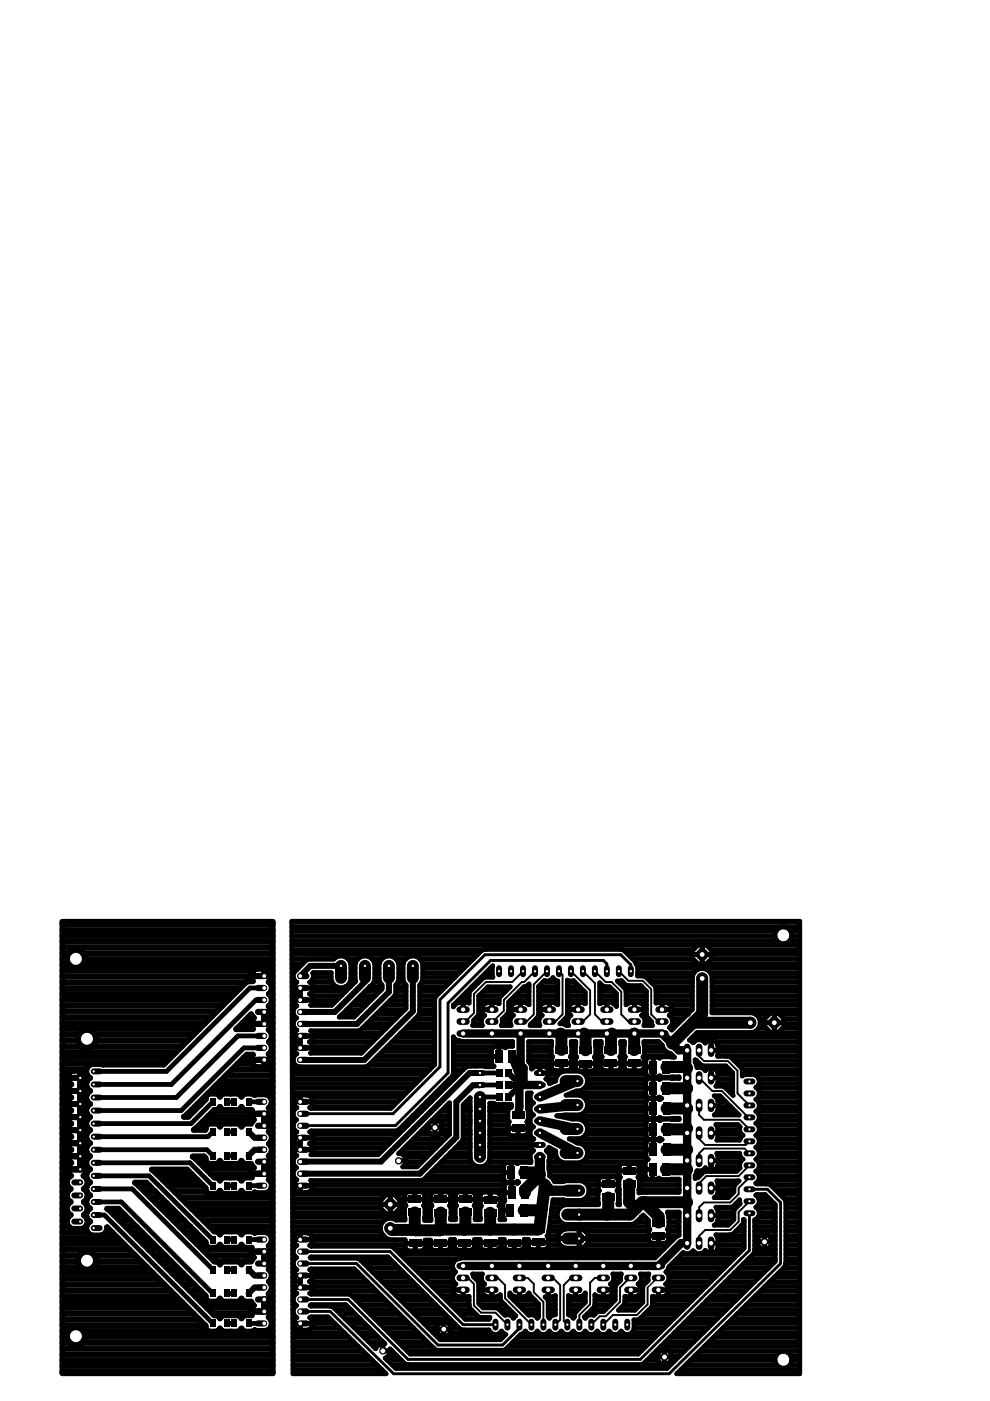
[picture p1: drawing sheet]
<svg xmlns="http://www.w3.org/2000/svg" width="210mm" height="297mm" viewBox="0 0 210 297" stroke-linecap="round" stroke-linejoin="round" font-family="sans-serif">
<g fill="none" stroke="#000" stroke-width="1.3">
<path d="M13.2 195.5h44.6v95.6h-44.6zM13.2 199.7h44.6M13.2 198.4h44.6M13.2 197.2h44.6M13.2 196h44.6M13.2 218.1h29.1M13.2 219.4h3.5M13.2 216.9h30.3M13.2 215.7h31.5M13.2 214.5h32.8M13.2 213.2h34M13.2 212h35.2"/>
<path d="M13.2 210.8h36.5M13.2 209.5h37.7M13.2 208.3h38.9M13.2 207.1h40M13.2 205.8h40.4M13.2 204.6h1.5M13.2 203.4h1M13.2 202.1h1.4M13.2 200.9h44.6M17.5 204.6h40.3M17.6 202.1h40.2M18 203.4h39.8"/>
<path d="M20.1 219.4h20.9M50.1 218.2l3.1-3.1 .6 .7a1.54 1.54 0 0 0-.2 2.4zM51.4 216.9h1.8M52.6 215.7h1M53.2 206.9h4.4M53.2 217.1h4.4M53.2 207.1a1.55 1.55 0 0 1 1.4-1.7h1.6a1.55 1.55 0 0 1 1.4 1.7M53.2 207.1l.4 .9h-.9l-.5 .2-17.5 17.5h-13l-.3-.1h-1.9a1.61 1.61 0 0 0-1 2.4M54.7 209.5h1.3M54.7 212h1.3M54.7 219.6h1.3M56 205.4v1.5"/>
<path d="M56 216.9h.1M56 215.7h.1M56 205.8h.1M56 214.6v2.5M57 210.7a1.59 1.59 0 0 1 0 2.6 1.54 1.54 0 0 1-.1 2.5 1.54 1.54 0 0 1 .1 2.5 1.59 1.59 0 0 1 0 2.6 1.59 1.59 0 0 1 .4 2.2M57 210.8h.8M57.1 213.2h.7M57.1 215.7h.7M57.1 208.3h.7M57.1 205.8h.7M57.2 218.1h.6M57.6 216.9h.2"/>
<path d="M57.6 207.1h.2M57.6 214.6h-2.9M57.6 207.1l-.2 .6-.4 .5a1.59 1.59 0 0 1 0 2.5M57.6 214.5h.2M57.6 219.4h.2M57.6 212h.2M57.6 209.5h.2M63.6 209.5h1.4M63.6 212h1.4M63.6 219.6h1.4M72.3 204.8h-6.5l-2.2 2.1h1.4M77.4 204.8v3.4l-6.4 6.4h-7.4"/>
<path d="M82.5 204.8v5.5l-6.8 6.8h-12.1M87.5 204.8v9.6l-10.3 10.3h-13.6h1.4M105.8 205.3v1.3M108.4 205.3v1.3M110.9 205.3v1.3M113.4 205.3v1.3M116 205.3v1.3M118.5 205.3v1.3M121.1 205.3v1.3M123.6 205.3v1.3M126.1 205.3v1.3M128.7 205.3v1.3"/>
<path d="M131.2 205.3v1.3M133.8 205.3v1.3M13.2 239.1h1.1M13.2 237.9h1.4M13.2 236.6h1M13.2 235.4h1.8M13.2 234.2h1M13.2 232.9h1.5M13.2 231.7h1.1M13.2 230.5h1.3M13.2 229.2h1.2M13.2 228h1.1"/>
<path d="M13.2 226.8h5.1M13.2 225.5h21.7M13.2 224.3h22.9M13.2 223.1h24.1M13.2 221.8h4.1M13.2 220.6h3.3M14.2 239.6h4.3M14.2 236.8h4.3M14.2 234.1h4.3M14.2 231.3h4.3M14.2 228.5h4.3M14.2 234.2l.2 .7 .7 .6a1.52 1.52 0 0 0-.9 1.3 1.52 1.52 0 0 0 .9 1.4 1.52 1.52 0 0 0-.9 1.4 1.52 1.52 0 0 0 .9 1.4 1.52 1.52 0 0 0-.9 1.4 1.52 1.52 0 0 0 .9 1.4 1.52 1.52 0 0 0-.9 1.5"/>
<path d="M14.3 231.7a1.52 1.52 0 0 1 .8-1.8 1.53 1.53 0 0 1-.9-1.6 1.53 1.53 0 0 1 1.4-1.3h1.5a1.53 1.53 0 0 1 1.4 1.3 1.53 1.53 0 0 1-.8 1.6 1.52 1.52 0 0 1 .8 1.8M14.3 231.7l.3 .6 .5 .4-.3 .2M14.8 232.9l-.5 .6-.1 .7M16.5 220.6a1.94 1.94 0 0 1 1.9-2.3 1.94 1.94 0 0 1 1.9 2.3M16.5 220.6a1.94 1.94 0 0 0 1.9 1.6 1.94 1.94 0 0 0 1.9-1.6M17 227v20.9M17 239.1h.1M17 237.9h.1M17 236.6h.1M17 235.4h.1M17 234.2h.1M17 232.9h.1"/>
<path d="M17 231.7h.1M17 230.5h.1M17 229.2h.1M17 228h.1M17.8 235.4h.5M18 232.9l.4 .6 .1 .7M18 232.9h.3M18.2 237.9h.1M18.3 230.5h.1M18.4 229.2h.1M18.4 228h.1M18.4 239.1h.1"/>
<path d="M18.5 231.7h.1M18.5 231.7l-.3 .6-.5 .4 .3 .2M18.5 236.6h.3M18.5 239.1l.6 .5a1.57 1.57 0 0 0 0 2.8 1.57 1.57 0 0 0 0 2.8 1.57 1.57 0 0 0 0 2.7l-.6 .5-.2 .6M18.5 228l.6 .5a1.57 1.57 0 0 0 0 2.8 1.57 1.57 0 0 0 0 2.8 1.57 1.57 0 0 0 0 2.7 1.56 1.56 0 0 0-.6 2.3M18.5 234.2l-.2 .7-.6 .6a1.52 1.52 0 0 1 .8 1.3 1.52 1.52 0 0 1-.8 1.4 1.52 1.52 0 0 1 .8 1.4 1.52 1.52 0 0 1-.8 1.4 1.52 1.52 0 0 1 .8 1.4 1.52 1.52 0 0 1-.8 1.4 1.52 1.52 0 0 1 .8 1.5M18.5 234.2h.4M19.5 221.8h19.1M19.9 238.2h1.2M19.9 235.5h1.2M19.9 232.7h1.2M19.9 229.9h1.2"/>
<path d="M19.9 227.2h1.2M20.3 220.6h19.5M39.3 236.6h.8M40.5 235.4h.8M41.1 239.5l4.3-4.2a.97 .97 0 0 0 1.2-.6l.4 .5 .3 .1h3.2l.3-.1 .4-.5 .4 .5 .3 .1h1.5a1.54 1.54 0 0 0 .4 2.1l-.6 .8h-1.3l-.3 .2-.4 .5-.4-.5-.3-.2h-3.2l-.3 .2-.4 .5-.3-.5-.4-.2h-1.6a1 1 0 0 0-.7 1.2zM41.7 239.1h1.9M41.8 234.2h.7M42.9 237.9h10.5M43 232.9h.6M44.2 236.6h9M44.2 231.7h13.6M45.4 235.4h8"/>
<path d="M45.5 230.5h12.3M46.7 229.2h11.1M47.9 228h9.9M49.2 226.8h8.6M50.4 225.5h3M51.6 224.3h1.6M52.7 240l1.3 1.2h2M53.2 236.1h4.4M53.2 224.7h4.4M53.4 225.5a1.54 1.54 0 0 1 .2-1.9h-1.3l-13.3 13.2h.9l3.7-3.7a1 1 0 0 1 .7-1.2h1.6l.4 .1 .3 .5 .4-.5 .3-.1h3.2l.3 .1 .4 .5 .4-.5 .3-.1h1.6l.5 .3 .4-.2h1.9a1.62 1.62 0 0 1 1.3 1.3 1.62 1.62 0 0 1-.6 1.6 1.54 1.54 0 0 1-.1 2.5 1.54 1.54 0 0 1 .1 2.5l.4 .4M53.4 225.5l.5 .5 .7 .3 1.8-.1 .4-.2 .6-.5M54.7 233.6h1.3"/>
<path d="M54.7 222.2h1.3M56 224.7v1.6M56 236.1v2.6M56 237.9h.1M56 236.6h.1M56 225.5h.1M57.3 220.6h.5M57.3 237.9h.5M57.3 225.5h.5M57.4 223.1l-.4 .4a1.54 1.54 0 0 1 .4 2M57.4 235.4h.4M57.4 223.1h.4"/>
<path d="M57.5 232.9h.3M57.5 236.6h.3M57.5 224.3h.3M57.5 239.1h.3M57.5 234.2h.3M57.6 238.7h-2.9M57.6 221.8h.2M63.6 236.1h1.4M63.6 233.6h1.4M63.6 238.7h1.4M63.6 222.2h1.4M101.1 237.7h1.3"/>
<path d="M101.1 235.1h1.3M101.1 232.6h1.3M101.1 230h1.3M101.8 230l-1.5 .1-3.5 3.5v7.5l-7.8 7.7h-25.4M102.4 227.5h-2.8l-18.8 18.8h-17.2h1.4M107.8 227.5l2.5 2.5h-2.5M110.1 230.2l-2.3 2.4M113.8 237.7h1.3M113.8 235.1h1.3M113.8 232.6h1.3M113.8 230h1.3M113.8 227.5h1.3"/>
<path d="M158.3 239.4h1.2M158.3 236.9h1.2M158.3 234.4h1.2M158.3 231.8h1.2M158.3 229.3h1.2M13.2 251.4h1.1M13.2 242.8h1.1M13.2 245.3h1M13.2 258.8h1M13.2 257.6h1.7M13.2 256.3h1M13.2 255.1h1.4"/>
<path d="M13.2 253.9h1M13.2 252.6h1.2M13.2 250.2h1M13.2 248.9h1.4M13.2 247.7h1M13.2 246.5h1.8M13.2 244h1.5M13.2 241.6h1.3M13.2 240.3h1.2M14.2 247.9h4.3M14.2 245.1h4.3M14.2 242.4h4.3"/>
<path d="M14.2 245.3l.2 .6 .7 .6a1.52 1.52 0 0 0-.9 1.4 1.52 1.52 0 0 0 .8 1.4 1.56 1.56 0 0 0-.9 1.3 1.56 1.56 0 0 0 .9 1.5 1.57 1.57 0 0 0 0 2.7 1.57 1.57 0 0 0 0 2.8 1.59 1.59 0 0 0-.8 1.7 1.59 1.59 0 0 0 1.2 1.3h1.9l.6-.3 .4-.4M15.7 259h1.3M15.7 256.2h1.3M15.7 253.5h1.3M15.7 250.7h1.3M17 242.8h.1M17 245.3h.1M17 247.7h.1M17 246.5h.1M17 244h.1M17 241.6h.1M17 240.3h.1"/>
<path d="M17.8 246.5h.5M17.9 257.6h.4M18 244h.3M18.1 255.1h.2M18.1 248.9h.2M18.3 249v.6l.3 .8v.6l-.3 .8 .3 2a1.65 1.65 0 0 0 .5 2.4l-.6 .5M18.3 241.6h.1M18.3 257.1l-.5 .5a1.62 1.62 0 0 1 .5 2.5M18.3 254.3l-.5 .5a1.62 1.62 0 0 1 .5 2.5 1.54 1.54 0 0 0 .8 1.7l-.6 .5M18.3 251.6l-.5 .5 .5 .5M18.4 240.3h.1M18.4 252.6h.1"/>
<path d="M18.4 251.4h.1M18.5 242.8h.1M18.5 250.2h.1M18.5 253l.6 .5-.6 .4M18.5 250.2l.6 .5-.6 .5M18.5 247.7h.3M18.5 245.3h.4M18.5 245.3l-.2 .6-.6 .6a1.52 1.52 0 0 1 .8 1.4 1.52 1.52 0 0 1-.8 1.4l.6 .5M18.5 253.9h.1M18.6 258.8h.2M18.6 256.3h.3M19.9 257.6h1.2"/>
<path d="M19.9 254.8h1.2M19.9 252.1h1.2M19.9 249.3h1.2M19.9 246.5h1.2M19.9 243.8h1.2M19.9 241h1.2M22.7 256.3h2.4l18.5 18.5a1 1 0 0 0 .7 1.2h1.6l.4-.2 .3-.5 .4 .5 .3 .2h3.2l.3-.2 .4-.5 .4 .5 .3 .2h1.3l.6 .8a1.54 1.54 0 0 0-.4 2.1h-1.5l-.3 .1-.4 .5-.4-.5-.3-.1h-3.2l-.3 .1-.4 .5a.97 .97 0 0 0-1.2-.6zM22.9 256.3h2.3M24.2 257.6h2.2M25.4 258.8h2.2M28.6 250.8h2.4l12.6 12.5a1 1 0 0 0 .7 1.3h1.6l.4-.2 .3-.5 .4 .5 .3 .2h3.2l.3-.2 .4-.5 .4 .5 .3 .2h1.5a1.54 1.54 0 0 0 .4 2l-.6 .8h-7.8zM29.4 251.4h2.3"/>
<path d="M30.7 252.6h2.2M31.9 253.9h2.2M33.1 255.1h2.3M33.3 248.9h7.3M34.4 256.3h2.2M34.5 250.2h7.4M35.6 257.6h2.2M35.8 251.4h7.3M36.8 258.8h2.3M37 252.6h6.7M38.2 253.9h19.6M39.5 255.1h18.3"/>
<path d="M40.7 256.3h17.1M40.9 245.2h2.4l.3 .3a1 1 0 0 0 .7 1.3h1.6l.4-.2 .3-.5 .4 .5 .3 .2h3.2l.3-.2 .4-.5 .4 .5 .3 .2h1.3l.6 .8a1.54 1.54 0 0 0-.4 2h-1.5l-.3 .2-.4 .5-.4-.5-.3-.2h-3.2l-.3 .2-.4 .5a.97 .97 0 0 0-1.2-.7zM41 245.3h2.3M41.9 257.6h15.9M42.3 246.5h1.5M43.2 258.8h14.6M43.5 247.7h10.1M44.7 248.9h8.5M46.4 246.5h.4M46.6 252.6h.1M46.6 250.2h.1M51 246.5h.4"/>
<path d="M51.1 252.6h.2M51.2 250.2h.1M53.2 248.8h4.4M54.7 251.4h1.3M56 247.7h.1M56 246.5h.1M56 243.8h-2l-1.3 1.2M56 246.3v2.5M57 252.6h.8M57.1 250.2h.7M57.1 247.7h.7M57.2 245.3h.6"/>
<path d="M57.3 242.8h.5M57.4 240.3l.2 .6v.6M57.4 240.3h.4M57.6 246.5h.2M57.6 246.3h-2.9M57.6 249l-.2 .7-.4 .4a1.62 1.62 0 0 1 .6 1.6 1.62 1.62 0 0 1-1.3 1.3h-1.9l-.4-.2-.5 .3h-1.6l-.3-.1-.4-.5-.4 .5-.3 .1h-3.2l-.3-.1-.4-.5-.3 .5-.4 .1h-1.6a1 1 0 0 1-.7-1.2l-3.9-3.9h-7.5l13.2 13.1a.97 .97 0 0 1 1.2 .6l.4-.5 .3-.1h3.2l.3 .1 .4 .5 .4-.5 .3-.1h1.6l.5 .3 .4-.2h1.9l.6 .3 .5 .4 .2 .6M57.6 248.9h.2M57.6 241.6h.2M57.6 251.4h.2M57.6 241.5l-.2 .6-.4 .4a1.59 1.59 0 0 1 0 2.6 1.54 1.54 0 0 1-.1 2.5l.6 .7 .1 .7M57.6 244h.2M63.6 243.8h1.4"/>
<path d="M63.6 251.4h1.4M63.6 241.2h1.4M101.1 240.2h1.3M101.1 242.7h1.3M101.1 245.3h1.3M113.8 240.2h1.3M113.8 242.7h1.3M113.8 245.3h1.3M158.3 244.5h1.2M158.3 247.1h1.2M158.3 249.6h1.2M158.3 252.1h1.2"/>
<path d="M158.3 254.7h1.2M158.3 257.2h1.2M158.3 242h1.2M13.2 267.4h3.3M13.2 279.7h29M13.2 278.5h27.8M13.2 277.3h26.6M13.2 276h25.3M13.2 274.8h24.1M13.2 273.6h22.9M13.2 272.4h21.6M13.2 271.1h20.4"/>
<path d="M13.2 269.9h19.2M13.2 268.7h3.9M13.2 266.2h3.6M13.2 265h14.2M13.2 263.7h13M13.2 262.5h11.8M13.2 261.3h5.3M13.2 260h1.4M18.2 260h.1M18.3 260.1v.6l.2 .6M18.5 261.3l.5 .4 .5 .3h1.9l.6-.3 .5-.4M19.8 268.7h11.3"/>
<path d="M19.9 260.4h1.2M20 266.2h8.7M20.3 267.4h9.6M22.5 261.3l.2-1.1 20.9 20.9a1 1 0 0 0 .7 1.2h1.6l.4-.1 .3-.5 .4 .5M22.5 261.3h1.3M26.6 260h2.3M27.8 261.3h2.3M29.1 262.5h2.2M30.3 263.7h2.3M31.5 265h2.3M32.8 266.2h2.2M34 267.4h2.3"/>
<path d="M35.2 268.7h2.3M36.5 269.9h2.2M37.7 271.1h2.3M38 260h2.3M38.9 272.4h2.3M39.3 261.3h2.2M40.2 273.6h2.2M40.5 262.5h2.3M41.4 274.8h2.2M41.7 263.7h1.9M42.6 276h10.7M43 265h10.2"/>
<path d="M43.9 277.3h9.5M44.2 266.2h9.2M44.4 260h13.4M45.1 278.5h8.1M45.9 267.4l.4 .2 .3 .5 .4-.5 .3-.2M46.3 261.3h.7M50.5 267.4l.3 .2 .4 .5 .4-.5 .3-.2M50.9 261.3h.6M52.7 269.2l1.3 1.2h2M53.2 278.1h4.4M53.2 265.4h4.4M53.9 261.3h.4"/>
<path d="M54.7 262.8h1.3M56 265.4v2.5M56 267.4h.1M56 277.3h.1M56 276h.1M56 266.2h.1M56 273h-2l-1.3 1.2M56 275.5v2.6M56.5 261.3h1.3M57.3 266.2h.5M57.4 277.3h.4M57.4 263.7h.4"/>
<path d="M57.4 268.7h.4M57.4 279.7h.4M57.4 274.8h.4M57.5 271.1h.3M57.5 276h.3M57.5 272.4h.3M57.5 267.4h.3M57.5 273.6h.3M57.5 278.5h.3M57.5 265h.3M57.5 269.9h.3M57.6 275.5h-2.9"/>
<path d="M57.6 267.9h-2.9M57.6 262.5v.6l-.2 .6-.4 .4a1.54 1.54 0 0 1-.1 2.5 1.54 1.54 0 0 1 .1 2.5 1.6 1.6 0 0 1 0 2.6 1.59 1.59 0 0 1 0 2.6 1.54 1.54 0 0 1-.1 2.5 1.54 1.54 0 0 1 .1 2.5 1.62 1.62 0 0 1 .6 1.6 1.62 1.62 0 0 1-1.3 1.3M57.6 262.5h.2M63.6 278.1h1.4M63.6 265.4h1.4M63.6 262.8h1.4M63.6 275.5h1.4M63.6 273h1.4M63.6 267.9h1.4M63.6 270.4h1.4M13.2 282.2h1.3M13.2 290.8h44.6"/>
<path d="M13.2 289.6h44.6M13.2 288.4h44.6M13.2 287.1h44.6M13.2 285.9h44.6M13.2 284.7h1.6M13.2 283.4h1M13.2 281h30.3M14.5 282.2a1.94 1.94 0 0 0 1.6 3 1.94 1.94 0 0 0 1.6-3M14.5 282.2a1.94 1.94 0 0 1 3.2 0M17.4 284.7h40.4M17.7 282.2h26.3M18 283.4h39.8"/>
<path d="M46.2 282.2h.8M47 282.2l.3 .1h3.2l.3-.1 .4-.5 .4 .5 .3 .1h1.6l.5-.3 .4 .2M50.8 282.2h.8M53.8 282.2h4M54.7 280.6h1.3M57.6 281h.2M63.6 280.6h1.4M105.1 280.2v1.3M107.6 280.2v1.3M110.1 280.2v1.3M112.7 280.2v1.3M115.2 280.2v1.3"/>
<path d="M117.8 280.2v1.3M120.3 280.2v1.3M122.8 280.2v1.3M125.4 280.2v1.3M127.9 280.2v1.3M130.5 280.2v1.3M133 280.2v1.3"/>
<circle cx="16.1" cy="203.3" r="1.94"/>
<circle cx="18.4" cy="267.3" r="1.94"/>
</g>
<g fill="#000">
<path d="M44.5 232.8h1.2v1.6h-1.2zM47.5 232.8h1.2v1.6h-1.2zM49.1 232.8h1.2v1.6h-1.2zM52.1 232.8h1.2v1.6h-1.2zM105 222.7h1.6v2.7h-1.6zM105.2 231.8h1.3v1.5h-1.3zM105.2 229.3h1.3v1.5h-1.3zM105.2 226.8h1.3v1.5h-1.3zM107.1 231.8h1.3v1.5h-1.3zM107.1 229.3h1.3v1.5h-1.3zM107.1 226.8h1.3v1.5h-1.3zM107.8 222.7h1.6v2.7h-1.6z"/>
<path d="M108.5 235.6h2.7v1.6h-2.7zM117.7 221.8h2.7v1.6h-2.7zM117.7 224.6h2.7v1.6h-2.7zM122.8 221.9h2.7v1.6h-2.7zM122.8 224.7h2.7v1.6h-2.7zM128.2 221.8h2.7v1.6h-2.7zM128.2 224.6h2.7v1.6h-2.7zM133.1 221.8h2.7v1.6h-2.7zM133.1 224.6h2.7v1.6h-2.7zM137.7 229.4h1.6v2.7h-1.6zM137.7 224.9h1.6v2.7h-1.6zM137.7 233.7h1.6v2.7h-1.6z"/>
<path d="M140.5 229.4h1.6v2.7h-1.6zM140.5 224.9h1.6v2.7h-1.6zM140.5 233.7h1.6v2.7h-1.6zM44.5 250.6h1.2v1.6h-1.2zM44.5 244.2h1.2v1.6h-1.2zM44.5 239.2h1.2v1.6h-1.2zM47.5 250.6h1.2v1.6h-1.2zM47.5 244.2h1.2v1.6h-1.2zM47.5 239.2h1.2v1.6h-1.2zM49.1 250.6h1.2v1.6h-1.2zM49.1 244.2h1.2v1.6h-1.2zM49.1 239.2h1.2v1.6h-1.2z"/>
<path d="M52.1 250.6h1.2v1.6h-1.2zM52.1 244.2h1.2v1.6h-1.2zM52.1 239.2h1.2v1.6h-1.2zM86.6 256.3h2.7v1.6h-2.7zM86.6 253.5h2.7v1.6h-2.7zM92.1 256.3h2.7v1.6h-2.7zM92.1 253.5h2.7v1.6h-2.7zM97.3 256.3h2.7v1.6h-2.7zM97.3 253.5h2.7v1.6h-2.7zM102.6 256.3h2.7v1.6h-2.7zM102.6 253.5h2.7v1.6h-2.7zM107.4 255.2h1.6v2.7h-1.6z"/>
<path d="M107.6 247.2h1.6v2.7h-1.6zM107.7 251.5h1.6v2.7h-1.6zM108.5 238.4h2.7v1.6h-2.7zM110.2 255.2h1.6v2.7h-1.6zM110.4 247.2h1.6v2.7h-1.6zM110.5 251.5h1.6v2.7h-1.6zM127.6 253.1h2.7v1.6h-2.7zM127.6 250.3h2.7v1.6h-2.7zM132 250.3h2.7v1.6h-2.7zM132 247.5h2.7v1.6h-2.7zM137.6 246.6h1.6v2.7h-1.6zM137.7 242.4h1.6v2.7h-1.6z"/>
<path d="M137.7 238.1h1.6v2.7h-1.6zM140.4 246.6h1.6v2.7h-1.6zM140.5 242.4h1.6v2.7h-1.6zM140.5 238.1h1.6v2.7h-1.6zM44.5 273.4h1.2v1.6h-1.2zM44.5 268.4h1.2v1.6h-1.2zM44.5 262h1.2v1.6h-1.2zM47.5 273.4h1.2v1.6h-1.2zM47.5 268.4h1.2v1.6h-1.2zM47.5 262h1.2v1.6h-1.2zM49.1 273.4h1.2v1.6h-1.2zM49.1 268.4h1.2v1.6h-1.2z"/>
<path d="M49.1 262h1.2v1.6h-1.2zM52.1 273.4h1.2v1.6h-1.2zM52.1 268.4h1.2v1.6h-1.2zM52.1 262h1.2v1.6h-1.2zM86.7 260h2.7v1.6h-2.7zM86.7 262.8h2.7v1.6h-2.7zM92 259.9h2.7v1.6h-2.7zM92 262.7h2.7v1.6h-2.7zM97.1 259.9h2.7v1.6h-2.7zM97.1 262.7h2.7v1.6h-2.7zM102.6 259.9h2.7v1.6h-2.7zM102.6 262.7h2.7v1.6h-2.7z"/>
<path d="M107.7 259.9h2.7v1.6h-2.7zM107.7 262.7h2.7v1.6h-2.7zM112.8 259.8h2.7v1.6h-2.7zM112.8 262.6h2.7v1.6h-2.7zM138.3 258.4h2.7v1.6h-2.7zM138.3 261.2h2.7v1.6h-2.7zM44.5 279.8h1.2v1.6h-1.2zM47.5 279.8h1.2v1.6h-1.2zM49.1 279.8h1.2v1.6h-1.2zM52.1 279.8h1.2v1.6h-1.2z"/>
<circle cx="72.2" cy="215.4" r=".51"/>
<circle cx="145.7" cy="215.1" r=".51"/>
<circle cx="148.9" cy="207.4" r="1.27"/>
<circle cx="148.9" cy="202.4" r="1.37"/>
<circle cx="159.1" cy="216.8" r="1.27"/>
<circle cx="164.2" cy="216.8" r="1.37"/>
<circle cx="41.7" cy="239" r=".64"/>
<circle cx="92.2" cy="239.1" r=".82"/>
<circle cx="82.8" cy="255.3" r="1.37"/>
<circle cx="84.5" cy="246.1" r=".82"/>
<circle cx="116.9" cy="256.9" r=".51"/>
<circle cx="157.2" cy="259.9" r=".51"/>
<circle cx="82.8" cy="260.4" r="1.27"/>
<circle cx="135.9" cy="279.4" r=".51"/>
<circle cx="162.1" cy="263.3" r=".82"/>
<circle cx="81.2" cy="286.4" r=".82"/>
<circle cx="94.1" cy="281.8" r=".82"/>
<circle cx="140.9" cy="287.7" r=".82"/>
</g>
<g fill="none" stroke="#000" stroke-width="2.5">
<path d="M72.3 204.8v2.5M77.4 204.8v2.5M82.5 204.8v2.5M87.5 204.8v2.5M118.9 219.1l.1 .2v3.3M123.8 219.1l.4 .3v3.3M129.7 219.1l-.2 .2v3.3M134.5 219.1v3.5M146.9 216.8h12.2M148.9 207.4v7.5l-6.4 6.4M101.8 232.6v12.7M119.9 239.4h2.6"/>
<path d="M119.9 234.3h2.6M119.9 229.2h2.6M141.3 226.2h4.1l.3 .3M141.3 235l4.4 .1M145.7 239.2l-.2 .2h-4.2M145.7 230.7h-4.4M87.9 257.1v3.7M93.5 257.1v3.6M98.7 257.1v3.4l-.2 .2M103.9 257.1v3.6M111.2 248.6h3l.3 .2M114.5 249.1l-3.2 3.2v.6"/>
<path d="M114.9 256.3l-.3 .3h-3.6M115.6 251.2l-1.3 9.4-.3 .1h-20.6M119.9 244.4h2.6M120.3 252.4h2.5M129 253.9v3.4l-.3 .2M133.4 251.1v3.8l1.4 1.4M136.6 254.9l3.1 3v1.3M141.2 247.9l4.5 .1M145.7 254.9h-9.5l-2.6 2.6h-13.3M145.7 243.7l-4.4 .1M82.8 260.4l.3 .4h4.8M93.5 260.7l-.2 .1h-5.4"/>
<path d="M120.3 262.6h2.5"/>
</g>
<g fill="none" stroke="#000" stroke-width="1.4">
<path d="M97.5 219.1h1.4M97.5 216.6h1.4M97.5 214h1.4M103.6 219.1h1.4M103.6 216.6h1.4M103.6 214h1.4M109.7 219.1h1.4M109.7 216.6h1.4M109.7 214h1.4M115.8 219.1h1.4M115.8 216.6h1.4M115.8 214h1.4"/>
<path d="M121.9 219.1h1.4M121.9 216.6h1.4M121.9 214h1.4M128 219.1h1.4M128 216.6h1.4M128 214h1.4M133.8 219.1h1.4M133.8 216.6h1.4M133.8 214h1.4M139.6 219.1h1.5M139.6 216.6h1.5M139.6 214h1.5"/>
<path d="M145.7 222v1.4M145.7 227.8v1.4M145.7 233.7v1.4M145.7 239.5v1.4M148.2 222v1.4M148.2 227.8v1.4M148.2 233.7v1.4M148.2 239.5v1.4M150.8 222v1.4M150.8 227.8v1.4M150.8 233.7v1.4M150.8 239.5v1.4"/>
<path d="M145.7 245.3v1.5M145.7 251.2v1.4M145.7 257v1.4M148.2 245.3v1.5M148.2 251.2v1.4M148.2 257v1.4M150.8 245.3v1.5M150.8 251.2v1.4M150.8 257v1.4M97.5 268.4h1.4M97.5 270.9h1.4M97.5 273.5h1.4"/>
<path d="M103.6 268.4h1.4M103.6 270.9h1.4M103.6 273.5h1.4M109.4 268.4h1.4M109.4 270.9h1.4M109.4 273.5h1.4M115.5 268.4h1.4M115.5 270.9h1.4M115.5 273.5h1.4M121.4 268.4h1.4M121.4 270.9h1.4M121.4 273.5h1.4"/>
<path d="M127.2 268.4h1.4M127.2 270.9h1.4M127.2 273.5h1.4M133 268.4h1.5M133 270.9h1.5M133 273.5h1.5M138.9 268.4h1.4M138.9 270.9h1.4M138.9 273.5h1.4M145.7 262.9v1.4M148.2 262.9v1.4M150.8 262.9v1.4"/>
</g>
<g fill="none" stroke="#000" stroke-width="1">
<path d="M61.9 195.5h107.7M61.9 196.5h107.7M61.9 197.5h102.6M61.9 198.4h102.4M61.9 199.4h102.8M167.5 199.4h2.1M167.7 197.5h1.9M167.9 198.4h1.7M56 219.6h-5.6l-13 13.1h-17.5M56 209.5h-3l-17.7 17.7h-15.4M56 212h-1.7l-18 17.9h-16.4M61.9 200.4h86.1"/>
<path d="M61.9 201.4h40.5M61.9 202.4h39.4M61.9 203.3h8.9a2.08 2.08 0 0 1 2.1-.6 2.08 2.08 0 0 1 1.5 1.7v3.3a2.12 2.12 0 0 1-2.1 1.7 2.12 2.12 0 0 1-2.1-1.7v-1.5l-3.8 .1M61.9 204.3h2.3M61.9 205.3h1.4M61.9 206.3h.4M61.9 207.2h.3M61.9 208.2h1M61.9 209.2h.4M61.9 210.2h.5M61.9 211.2h.6M61.9 212.1h.3"/>
<path d="M61.9 213.1h.8M61.9 214.1h.3M61.9 215.1h.4M61.9 216h.7M61.9 217h.3M61.9 218h.6M61.9 219h.5M61.9 220h.4M62.2 207.2l.2 .6 .5 .4M62.2 219.6h4.2M62.2 209.5h4.2M62.2 212h4.2"/>
<path d="M62.2 212.1l.5 1M62.3 220l.3 .6 .4 .3a1.42 1.42 0 0 0-.1 2.5 1.48 1.48 0 0 0-.7 1.5 1.48 1.48 0 0 0 1.2 1.3h14.1l.5-.2 10.8-10.8 .2-.5v-5.9l.3-.3 .3-.8v-3.3a2.12 2.12 0 0 0-2.1-1.7 2.12 2.12 0 0 0-2 1.7v3.3l.3 .8 .3 .3v5l-9.5 9.5h-10.8a1.42 1.42 0 0 0-.2-2.4l.5-.3 .3-.6M62.7 213.1l.2 .1M62.9 208.3a1.42 1.42 0 0 0 .1 2.4 1.41 1.41 0 0 0-.8 1.4M62.9 213.2v.1M62.9 213.3a1.47 1.47 0 0 0 0 2.5 1.47 1.47 0 0 0 0 2.6 1.42 1.42 0 0 0-.6 1.6M62.9 208.2v.1M63.6 209.5v2.5M63.6 219.6v2.6M63.6 220h.1M63.6 211.2h.1M63.6 210.2h.1"/>
<path d="M65.5 203.3l-.5 .3-2.1 2.1a1.46 1.46 0 0 0-.7 1.5M65.7 208.2h4.7M65.9 213.1h4.5l5-5-.1-.4v-3.3a2.12 2.12 0 0 1 2.1-1.7 2.12 2.12 0 0 1 2.1 1.7v3.3l-.4 .8-7.2 7.1h3.2l5.9-5.9v-.9l-.3-.3-.3-.8v-3.3a2.12 2.12 0 0 1 2.1-1.7 2.12 2.12 0 0 1 2 1.7v3.3l-.3 .8-.3 .3v1.8l-.2 .5-7.2 7.2-.5 .2h-10.1M65.9 218.5v.1M65.9 218.6l.5 .7v.7M65.9 213.1h.1M66.1 211.2h6.2M66.2 210.2h7.1M66.2 219h14.7M66.4 220h13.6M66.4 209.2h5M66.4 212.1l-.5 1"/>
<path d="M66.4 212.1h5M66.4 206.2v1M66.4 207.2h3.8M66.4 207.2l-.2 .6-.5 .4a1.42 1.42 0 0 1-.1 2.5 1.41 1.41 0 0 1 .8 1.4M72.5 215.1h3.2M73.2 209.2h1.1M73.5 214.1h3.1M73.8 203.3h2.1M74.2 208.2h1.1M74.4 204.3h.9M74.4 206.3h.9M74.4 207.2h.9"/>
<path d="M74.4 205.3h.9M74.5 213.1h3.1M75.5 212.1h3.1M76.4 211.2h3.2M76.8 218h5.1M77.4 210.2h3.1M77.8 217h5.1M78.4 209.2h2.6M78.8 216h5.1M78.9 203.3h2.1M79.3 208.2h1.3M79.4 204.3h1"/>
<path d="M79.5 206.3h.9M79.5 207.2h.9M79.5 205.3h.9M79.7 215.1h5.1M80.7 214.1h5.1M81.7 213.1h4.4M82.7 212.1h3.4M83.7 211.2h2.4M83.9 209.2h2.2M83.9 210.2h2.2M83.9 203.3h2.2M84.1 220h8.1"/>
<path d="M84.3 208.2h1.4M84.5 204.3h1M84.5 206.3h1M84.5 207.2h1M84.5 205.3h1M85 219h7.2M86 218h6.2M87 217h5.2M88 216h4.2M88.8 215.1h3.4M89 209.2h5.5M89 213.1h3.2"/>
<path d="M89 214.1h3.2M89 212.1h3.2M89 211.2h3.5M89 210.2h4.5M89 203.3h11.3M89.4 208.2h6M89.6 204.3h9.8M89.6 206.3h7.8M89.6 207.2h6.8M89.6 205.3h8.8M96.1 220h.1M96.1 213.1h.2"/>
<path d="M96.4 213.1l-.3 .4v-.4M97.1 212.1h2.4M98.1 211.2h1.4M98.2 214h.1M98.2 212.6v1.4M98.2 213.1h.1M99.1 210.2h.5M99.6 210.2l-.1 .3v2.2l-2.1-.1-.5 .1-.5 .4M99.6 210.2l2.8-2.9 .4-.1h1.7l-.1-.4 .1-2-8.4 8.3M100 209.2h.6M100.4 217h1.7M100.7 216h1.5"/>
<path d="M101 208.2h.6M101.5 215.1h1M101.5 211.2v3.8l-.2 .4-.9 .9v.6l-.2 .5h2.1a1.53 1.53 0 0 1 .5-2.1 1.47 1.47 0 0 1-.3-2.2M101.5 211.2l1.9-2h4.8l-2.2 2.2-.2 .4v1l-.7-.2h-1.6l-.5 .1-.5 .4M101.5 213.1h.9M101.5 214.1h.6M101.5 212.1h4.3M101.5 211.2h4.8M102 207.2h.7M102.5 210.2h4.7M103 206.3h1.4M103.9 205.3h.5"/>
<path d="M104.3 212.6v1.4M104.3 213.1h.1M104.3 212.6v1.4h-2.2M106.5 217h1.7M106.5 216h1.7M107.5 215.1h1.1M107.8 212.4l3.3-3.2 .6-.1 .5-.5v4.4l-.8-.4h-1.8a1.48 1.48 0 0 0-1.4 1.1 1.48 1.48 0 0 0 .7 1.6 1.52 1.52 0 0 0-.5 2.1h-2.1l.2-.5v-.8l1.2-1.2 .1-.4zM107.8 213.1h.7M107.8 214.1h.4M108.2 212.1h4M109.1 211.2h3.1M110.1 210.2h2.1"/>
<path d="M110.4 212.6v1.4M110.4 213.1h.1M110.4 212.6v1.4h-2.2M111.4 209.2h.8M112.7 217h1.6M113.6 216h.7M114.2 209.1l1.2-1.2a1.38 1.38 0 0 0 1.8-.6l.5 .5 .6 .2v5l-.8-.4h-1.8a1.48 1.48 0 0 0-1.4 1.1 1.48 1.48 0 0 0 .7 1.6 1.52 1.52 0 0 0-.5 2.1h-2.1l1.6-1.8 .2-.3zM114.2 209.2h4.1M114.2 213.1h.4M114.2 215.1h.5M114.2 214.1h.1M114.2 212.1h4.1"/>
<path d="M114.2 211.2h4.1M114.2 210.2h4.1M115.1 208.2h3.2M116.5 214h.1M116.5 212.6v1.4h-2.2M116.5 213.1h.1M118.8 217h1.6M119.7 216h.7M120.3 207.8l.5 .2 .8-.1 2.5 2.5v2.4l-.7-.2h-1.7a1.48 1.48 0 0 0-1.3 1.1 1.48 1.48 0 0 0 .6 1.6 1.52 1.52 0 0 0-.4 2.1h-.5l-.8-.4h-.6l1.4-1.4 .2-.3zM120.3 209.2h2.6M120.3 213.1h.4M120.3 215.1h.5"/>
<path d="M120.3 214.1h.1M120.3 212.1h3.8M120.3 211.2h3.8M120.3 210.2h3.6M120.3 208.2h1.6M122.6 214h.1M122.6 212.6v1.4h-2.2M122.6 213.1h.1M127.1 208.4l.7 .7 .4 .1h1.1l1.4 1.5v2.7l-.4-.5-.6-.3h-1.9l-.7 .2zM127.1 209.2h1.1M127.1 212.1h3.6M127.1 211.2h3.6"/>
<path d="M127.1 210.2h3.1M128.7 214h.1M128.7 212.6v1.4M128.7 213.1h.1M130.5 213.1h.2M130.9 208l1.7 1.7 .1 .3v3l.8-.4h1.8a1.48 1.48 0 0 1 1.4 1.1 1.48 1.48 0 0 1-.7 1.6 1.52 1.52 0 0 1 .5 2.1h1.8l-.2-.8-.9-1-.1-.3v-5.1M130.9 208h.1M130.9 208l.9-.1 .9 .9 .3 .2h2.9l1.2 1.2M131.1 208.2h1M132 201.4h15M132.1 209.2h4M132.7 212.1h4.4"/>
<path d="M132.7 211.2h4.4M132.7 210.2h4.4M133.1 202.4h36.5M134.1 203.3h12.9M134.5 212.6v1.4h2.2M134.5 213.1h.1M134.9 204.3h13M134.9 204.3l-.2-.4-2.4-2.4-.5-.2h-29.2l-.4 .2-9.9 9.8-.1 .4v14l-9.3 9.3h-17l-.2-.2a1.42 1.42 0 0 0 .7-1.5 1.42 1.42 0 0 0-1.3-1.1h-1.6a1.42 1.42 0 0 0-1.2 1.1 1.42 1.42 0 0 0 .6 1.5 1.48 1.48 0 0 0-.1 2.6M134.9 204.4l.3 .6v1.9h1.3l.4 .2 2 2.1 .2 .3v3.2l2.1-.1 .4 .1 .6 .4M134.9 204.3v.1M135.2 206.3h11.9M135.2 205.3h34.4"/>
<path d="M136.3 215.1h.8M136.4 213.1h.7M136.6 216h1M136.7 217h1.5M136.7 214.1h.4M137 207.2h9.8M138 208.2h8.8M138.9 209.2h7.9M139.1 212.1h7.7M139.1 211.2h7.7M139.1 210.2h7.7M140.4 212.6v1.4h2.1"/>
<path d="M140.4 213.1h.1M142.1 218h.7M142.1 215.1h3.6M142.2 213.1h4.6M142.5 216h2.3M142.5 217h1.3M142.5 214.1h4.2M146.7 220h22.9M147.7 219h21.9M148.9 203.3h.1M148.9 200.3v4.1M148.9 204.3h.1"/>
<path d="M148.9 201.4h.1M148.9 200.4h.1M149.8 200.4h19.8M149.8 204.3h19.8M150.6 206.3h19M150.6 206.3a2.12 2.12 0 0 0-2.1-.9 2.12 2.12 0 0 0-1.7 1.6v7l-4.4 4.4-.4-.5a1.54 1.54 0 0 0-.1-2.6 1.47 1.47 0 0 0 .3-2.2M150.6 206.3l.4 .7v7.8h8.5a2.12 2.12 0 0 1 1.4 3.2M150.8 201.4h18.8M150.8 203.3h18.8M151 209.2h18.6M151 213.1h18.6M151 214.1h18.6"/>
<path d="M151 212.1h18.6M151 211.2h18.6M151 210.2h18.6M151 208.2h18.6M151 207.2h18.6M160.3 215.1h2.8M160.9 218l-.6 .6-.8 .3h-11.7l-1.6 1.6 .8 .6a1.54 1.54 0 0 1 2.5 .1 1.48 1.48 0 0 1 1.6-.7 1.48 1.48 0 0 1 1.1 1.4l-.1 2.1h2.4l.4 .1 2.3 2.3 .2 .4M160.9 218h1.6M161 216h1.1M161.2 217h.9M162.1 216.8h4.1M164.2 214.8v4.1"/>
<path d="M164.2 218h.1M164.2 217h.1M164.2 216h.1M164.2 215.1h.1M165.3 215.1h4.3M165.9 218h3.7M166.2 217h3.4M166.2 216h3.4M45.1 240l-1 1h-24.2M45.1 233.6l-4.6 4.6h-20.6M48.1 233.6h1.6M48.1 240h1.6"/>
<path d="M52.7 233.6h3.3M56 222.2h-4.3l-13.3 13.3h-18.5M61.9 220.9h1.1M61.9 221.9h.4M61.9 222.9h.5M61.9 223.9h.5M62 224.8h.2M62 225.8h.7M62 226.8h29.1M62 227.8h28.1M62 228.8h27.1M62 229.7h26.2"/>
<path d="M62 230.7h25.2M62 231.7h24.2M62 232.7h.6M62 233.6h.2M62 234.6h.7M62 235.6h.3M62 236.6h.2M62 237.6h.7M62 238.5h.2M62 239.5h.4M62.2 222.2h4.2M62.2 233.6h4.2"/>
<path d="M62.4 239.5l.5 .5M62.8 237.4a1.5 1.5 0 0 0-.4 2.1M62.9 237.4h-.1M62.9 240h.1M63.4 226.2h.1M63.6 232.2v1.4M63.6 221.9h.1M63.6 232.7h.1M63.6 220.9h.1M65.7 220.9h13.3M66 234.6h17.3M66 232.7h19.2"/>
<path d="M66.2 222.9h10.8M66.4 221.9h11.6M66.4 233.6h17.8M78.2 225.8h13.9M79.2 224.8h13M80.1 223.9h12.1M81.1 222.9h11.1M82.1 221.9h10.1M83.1 220.9h9.1M84.6 239.5h.9M85.5 238.5h1M86.5 237.6h1"/>
<path d="M87.5 236.6h.9M88.5 235.6h.9M89.4 234.6h1M89.6 239.5h1.1M90.4 233.6h1M90.6 238.5h.1M90.7 239.1h3M91.4 232.7h1M91.6 237.6h.1M91.6 237.5h1.3l.8 .9v1.3l-.8 .9h-1.3l-.9-.9v-1.3M92.2 237.5v3.1M92.2 239.5h.1"/>
<path d="M92.2 238.5h.1M92.2 237.6h.1M92.4 231.7h.9M92.5 236.6h2.8M92.9 237.6h2.4M93.4 230.7h.9M93.5 235.6h1.8M93.7 239.5h1.6M93.7 238.5h1.6M94.3 229.7h1M94.5 234.6h.8M95.3 233.8v6.7l-6.9 6.9h-3l.6-.7v-1.2l-.8-.9h-.7z"/>
<path d="M95.3 228.8h1M96.1 227.8h1.1M96.1 221.9h11.4M96.1 226.8h2.1M96.1 225.8h8.3M96.1 224.8h8.1M96.1 223.9h8.1M96.1 222.9h8.1M96.1 220.9h12.6M98.2 239.5h1.5M98.2 238.5h1.5M98.2 237.6h1.5"/>
<path d="M98.2 236.6h1.5M98.2 235.6h1.5M98.2 234.6h1.5M98.8 233.6h.9M101.8 227.5h4.1M101.8 232.6h4.1M101.8 230h4.1M103.8 239.5h3.9M103.8 238.5h3.9M103.8 237.6h4M103.8 236.6h3.9M103.8 235.6h3.9"/>
<path d="M103.8 234.6h4.6M104.9 221.9l-.5 .3-.2 .4v2.8l.2 .5 .4 .2-.1 .1-5.4-.1-.6 .2-18.5 18.5h-14.3a1.42 1.42 0 0 0-.3-2.3l.1-.1M105.8 221.9v2.1h-1.6M105.8 223.9h.1M105.8 222.9h.1M106.7 221.9l.5 .3 .4-.3h1.1v-1.1h-10.8l-.5-.1a1.38 1.38 0 0 1-1.3-.9v7.9l-.2 .4-11.4 11.5-.4 .2h-18.1l-.3 .2 .5 .5M107.7 239.2h4.3M109.8 239.2v1.6M109.8 239.5h.1M111.8 233.6h1M111.8 232.7h.6M111.9 234.6l-.1-2.9h.8a1.44 1.44 0 0 0 .5 2.2 1.44 1.44 0 0 0 0 2.5 1.44 1.44 0 0 0 0 2.5 1.42 1.42 0 0 0-.7 1.6"/>
<path d="M111.9 234.6l.1 2.8-.3 .5 .3 .4v1.8l-.2 .4M111.9 234.6h.6M111.9 237.6h.5M112 239.5h.5M112 238.5h.7M112 236.6h.9M112 235.6h.5M112.1 221.9h4.8M112.1 224.8h4.8M112.1 223.9h4.9M112.1 222.9h4.8M112.1 220.9h4.9"/>
<path d="M112.6 225.8h4.3M114.5 226.1v1.4h2M114.5 226.8h.1M115.8 228.8h2M116.3 226.8h.9M116.5 227.8h1.9M116.5 229.7h.1M116.9 225.4h4.3M117.2 226.8l.4 .2h2.9l.5-.3 .2-.4v-1.8l-.3-.4 .3-.5-.1-2.8h1l-.1 2.8 .3 .5-.3 .5 .1 2 .6 .4h3.2l.4-.6v-1.8l-.3-.5 .3-.5-.1-2.8h1.3l-.1 2.8 .3 .5-.3 .5v1.7l.3 .5M117.2 226.8l-.3-.5v-1.8l.3-.4-.3-.5 .1-2.8h-4.9v4.3l.4 .4 .2 .6v.6l.8-.6h1.7a1.4 1.4 0 0 1 1.3 1.1 1.4 1.4 0 0 1-.8 1.5l.6 .5 .2 .5M117.8 228.8l.3-.8 .6-.6 .8-.3h3.4l.7 .3 .6 .6 .3 .8M117.8 228.8v.4l-1.3 .5"/>
<path d="M118.1 236.6h18.9M119 225.4v1.6M119 226.8h.1M119 225.8h.1M120.9 226.8h1.3M121.1 223.9h1M121.1 220.9h1M121.2 225.8h.8M121.2 224.8h.8M121.2 221.9h.8M121.2 222.9h.8M121.2 231.7h15.7"/>
<path d="M122 225.5h4.3M123.5 237.6h13.7M123.8 232.7h13.4M123.9 230.7h14.6M124 227.8h13M124.1 235.6h12.9M124.2 225.5v1.5M124.2 226.8h.1M124.2 225.8h.1M124.4 238.5h12.6M124.4 233.6h12.6M124.5 229.7h12.4"/>
<path d="M124.5 228.8h12.8M124.5 228.8a2.1 2.1 0 0 1-2.3 2.5l-2.2 .9h2.9a2.12 2.12 0 0 1 1.7 2.1 2.12 2.12 0 0 1-1.7 2.1h-2.9l-1.9 .2 3.3 .7h1.5a2.12 2.12 0 0 1 1.7 2.1 2.12 2.12 0 0 1-1.7 2.1M124.5 239.5h12.5M124.5 234.6h12.5M126.1 226.8h1.6M126.2 223.9h1.3M126.2 220.9h1.3M126.3 225.8h1.1M126.3 224.8h1.1M126.3 221.9h1.1M126.3 222.9h1.1M127.4 225.4h4.3"/>
<path d="M127.7 226.8l.4 .2h2.9l.4-.2M129.5 225.4v1.6M129.5 226.8h.1M129.5 225.8h.1M131.4 226.8l.3-.5v-1.7l-.3-.5 .3-.5-.1-2.8h.8l-.1 2.8 .3 .5-.3 .5v1.7l.2 .4 .5 .3h2.9l.6-.4 .1-2-.3-.5 .3-.5-.1-2.8h3.2l.7 .8a2.04 2.04 0 0 0 1.8 1.7l.8 .8h-2.7l-.4 .3-.5-.3h-1.8l-.4 .2-.3 .5v2.9l.4 .6h2.1l.5-.2 .4 .3 3.7-.1v.4l-3.7-.1-.5 .3-.4-.3h-1.8l-.6 .4-.1 3.2 .2 .4 .5 .2h1.8l.4-.2 .5 .3-.4 .3-.5-.3h-1.8l-.5 .3-.1 .4v2.9l.1 .4 .5 .2h1.8l.5-.2 .5 .3 3.6-.1v.3l-3.6-.1-.5 .3M131.4 226.8h1.2M131.6 223.9h.8M131.6 220.9h.8M131.7 225.8h.6M131.7 224.8h.6M131.7 221.9h.6M131.7 222.9h.6"/>
<path d="M132.3 225.4h4.3M134.5 225.4v1.6M134.5 226.8h.1M134.5 225.8h.1M136.3 226.8h.6M136.5 223.9h6.2M136.5 220.9h3.3M136.6 225.8h.3M136.6 224.8h.3M136.6 221.9h3.9M136.6 222.9h4.6M138.5 228.6v4.2"/>
<path d="M138.5 232.7h.1M138.5 231.7h.1M138.5 229.7h.1M138.5 228.8h.1M138.5 224.1v4.2M138.5 227.8h.1M138.5 226.8h.1M138.5 225.8h.1M138.5 224.8h.1M138.5 226.2h-1.6M138.5 232.9v4.2M138.5 236.6h.1"/>
<path d="M138.5 235.6h.1M138.5 234.6h.1M138.5 233.6h.1M138.5 235h-1.5M138.5 237.3v4.3M138.5 239.5h.1M138.5 238.5h.1M138.5 237.6h.1M138.5 239.4h-1.5M139.7 228.8h.3M139.8 232.7h.1M139.9 237.6h.1"/>
<path d="M139.9 237.6l-.5-.3h-1.7l-.6 .3-.1 .4v2.9l.1 .4 .4 .2 1.9 .1 .5-.3 .5 .3M146.8 220.9h.3M147.4 224.7l1.3 1.1 .3 .2h4.9l1.4 1.4 .1 4.9-1.8-1.8-.3-.2h-1.5l.4-.7v-1.9a1.48 1.48 0 0 0-1.1-1.3 1.48 1.48 0 0 0-1.6 .6 1.48 1.48 0 0 0-1.7-.6l-.4-1.2zM147.4 224.8h.3M147.7 225.8h1M149.3 220.9h.4M149.4 226.8h.3M150.8 220.5v2.2h1.4M150.8 226.3v2.2h1.4M150.8 221.9h.1M150.8 227.8h.1M150.8 226.8h.1"/>
<path d="M150.8 220.9h.1M150.8 234.4h.1M150.8 234.4h1.4M151.4 232.3h1.2l4.1 4.1h-5.3l.6-.5 .2-.7v-1.9l-.3-.6zM151.8 238.4h4.6l.5 .5a1.38 1.38 0 0 0 .6 1.8l-.5 .5-.2 .5h-4.8l.2-.7v-1.6zM151.8 220.9h17.8M151.8 226.8h2.9M151.9 232.7h1.1M151.9 238.5h4.6M152.2 235.6h3.7M152.2 229.7h3.1M152.2 223.9h17.4"/>
<path d="M152.2 221.9h17.4M152.2 239.5h4.6M152.2 234.6h2.7M152.2 233.6h1.7M152.2 228.8h3.1M152.2 227.8h3.1M152.2 222.9h17.4M153.9 230.7h1.4M154.9 231.7h.4M155.6 224.8h14M156.6 225.8h13M157.4 226.8h12.2"/>
<path d="M157.4 226.8v1.3l.6-.3h1.8a1.46 1.46 0 0 1 1.2 1.2 1.46 1.46 0 0 1-.7 1.6 1.43 1.43 0 0 1 .5 2M157.4 227.8h12.2M160.3 235.6h9.3M160.4 235.6h-.1a1.44 1.44 0 0 1 0 2.6 1.44 1.44 0 0 1 0 2.5 1.44 1.44 0 0 1 0 2.6 1.44 1.44 0 0 1 0 2.5 1.44 1.44 0 0 1 0 2.5 1.44 1.44 0 0 1 0 2.6l.2 .1h2.4l.4 .2 3.2 3.1 .1 .4v13M160.5 230.7h9.1M160.7 238.5h8.9M160.7 232.7h8.9M160.8 232.6l-.5 .5a1.46 1.46 0 0 1 .1 2.5M160.8 233.6h8.8M160.8 237.6h8.8M160.9 228.8h8.7M160.9 229.7h8.7"/>
<path d="M161 236.6h8.6M161 239.5h8.6M161 234.6h8.6M161 231.7h8.6M19.9 243.8h24l1.2 1.2M19.9 246.5h20.4l4.8 4.9M19.9 249.3h11.7l13.5 13.5M19.9 257.6h2.2l23 23M19.9 254.8h5.8l19.4 19.4M19.9 252.1h8.1l17.1 17.1M48.1 251.4h1.6M48.1 245h1.6"/>
<path d="M52.7 251.4h3.3M62 240.5h.4M62 241.5h.2M62 242.4h.9M62 243.4h.3M62 244.4h.4M62 245.4h.5M62 246.4h.2M62 247.3h.6M62 248.3h.3M62 249.3h.2M62 250.3h.8"/>
<path d="M62 251.2h.2M62 252.2h.5M62 253.2h23.9M62 254.2h19M62 255.2h18.7M62 256.1h18.7M62 257.1h19.7M62 258.1h23.8M62 259.1h19.2M62.2 243.8h4.2M62.2 251.4h4.2M62.2 241.2h4.2"/>
<path d="M62.4 240.5a1.43 1.43 0 0 0 .5 1.9M62.9 242.4l.1 .1a1.42 1.42 0 0 0-.1 2.5M62.9 245h.1M62.9 240l-.5 .5M62.9 245a1.47 1.47 0 0 0 0 2.6 1.47 1.47 0 0 0 0 2.5l-.5 .5-.2 .7M63.6 241.2v2.6M63.6 251.4v1.4M63.6 241.5h.1M63.6 252.2h.1M63.6 243.4h.1M63.6 242.4h.1M65.7 242.4h16.9"/>
<path d="M65.9 250.3h.1M65.9 250.3a1.43 1.43 0 0 1 .4 1.5 1.43 1.43 0 0 1-1.2 1h-1.6a1.43 1.43 0 0 1-1.3-1.5M66.1 252.2h40.8M66.2 240.5a1.43 1.43 0 0 1-.5 1.9M66.2 240.5h18.3M66.2 244.4h14.4M66.4 243.4h15.2M66.4 241.5h17.2M66.4 251.2h40.6M80.7 255.3h4.1M82.8 253.3v4.1M82.8 257.1h.1"/>
<path d="M82.8 256.1h.1M82.8 255.2h.1M82.8 254.2h.1M83.8 257.1h2M84.5 254.2h1.3M84.5 246.1h.1M84.5 246.1h1.5M84.7 244.4h6.7M84.8 256.1h1M84.8 255.2h1M85.5 247.3h3M85.7 243.4h6.7"/>
<path d="M85.8 254.3h4.3M85.9 253.2l-.1 1.9 .3 .5-.3 .5 .1 2.6h-1.9a2.12 2.12 0 0 0-2.7 .2 2.12 2.12 0 0 0-.3 2.7l.9 .9 .8 .3h3.2v1.7l.2 .4M85.9 253.2l.2-.3 .4-.2h2.9l.4 .2 .2 .3M85.9 245.4h4.5M86 246.4h3.5M86.7 242.4h6.7M87.6 241.5h6.8M87.9 252.7v1.6M87.9 254.2h.1M87.9 253.2h.1M88.6 240.5h2.9M89.4 250.3h17.5"/>
<path d="M90 253.2h1.4M90 253.2l.1 1.9-.3 .5 .3 .5-.1 2.7h1.4l-.1-2.7M90 255.2h1.3M90.1 254.2h1.2M90.1 258.1h1.2M90.1 257.1h1.2M90.1 256.1h1.2M90.6 249.3h16.2M91.3 254.3h4.3M91.3 255.2l.3 .4-.3 .5M91.3 255.2l.1-1.9 .2-.4 .4-.2h2.9l.4 .2 .3 .5v1.8M91.6 248.3h15.2"/>
<path d="M92.2 240.5h.1M92.6 247.3h8.7M93 240.5h2.3M93.5 252.7l-.1 1.6M93.5 254.2h.1M93.5 253.2h.1M93.6 246.4h6.4M94.5 245.4h5.2M95.5 253.2h1.1M95.5 244.4h4.2M95.6 255.2h1M95.6 255.2l-.3 .4 .3 .5"/>
<path d="M95.6 254.2h1M95.6 258.1h.9M95.6 257.1h.9M95.6 256.1h.9M96.5 243.4h3.2M96.6 254.3h4.2M96.6 253.2v1.9l.2 .5-.3 .5 .1 2.5h-1.1l.1-2.5M96.6 253.2l.2-.3 .4-.2h2.9l.4 .2 .3 .3M97.5 242.4h2.2M98.2 241.5h1.5M98.2 240.5h1.5M98.7 252.7v1.6"/>
<path d="M98.7 254.2h.1M98.7 253.2h.1M100.7 253.2h1.2M100.8 253.2v1.9l-.3 .5 .3 .5v2.5h1v-.5M100.8 255.2h1M100.8 254.2h1M100.8 258.1h1M100.8 257.1h1M100.8 256.1h1M101.8 258.1v-1.9l.3-.5-.3-.5v-1.7l.3-.6 .4-.1h2.9l.5 .2 .1 .5v1.7l-.2 .5 .3 .5v1.9M101.8 254.3h4.2M102.2 247.3h4.6"/>
<path d="M103.6 246.4h9M103.8 241.5h9.3M103.8 245.4h8.6M103.8 244.4h8.9M103.8 243.4h8.8M103.8 242.4h8.7M103.8 240.5h4.1M103.9 252.8v1.5M103.9 254.2h.1M103.9 253.2h.1M106 253.2h.9M106 255.2h.7"/>
<path d="M106 254.2h.9M106.1 256.1h.6M106.1 258.1h.6M106.1 257.1h.6M106.7 255.2v2.8l.3 .6h-1l.1-.5M106.7 256.6h1.5M106.9 250.3l.6 .4h1.7l.5-.3 .3 .3-.3 .2-.3-.1h-1.8l-.5 .2-.2 .5 .1 3.1M107 254.6h.1M107 254.6l-.3 .6M108.2 256.6h.1M108.4 248.3h.1M108.4 246.5v4.2"/>
<path d="M108.4 250.3h.1M108.4 249.3h.1M108.4 247.3h.1M108.4 248.6h-1.6M108.5 250.8v2.1h-1.6M108.5 252.2h.1M108.5 251.2h.1M109.8 240.5h.1M111.8 240.5l-.5 .3h-2.9l-.5-.3-.2-.4v-1.8l.3-.4-.3-.5v-1.9a.8 .8 0 0 1 .7-.7v-.7h-3.3l-.4-.2h-.9v11.8a2.12 2.12 0 0 1-2 1.7 2.12 2.12 0 0 1-2.1-1.7v-13l-1.5 1.5v7.2l-.2 .5-8.2 8.2-.5 .2h-23.4M111.8 240.5h.6M112.4 240.5l.2 .5 .6 .5M112.4 242.7h2.1"/>
<path d="M112.8 244.2h.1M113.1 243.9h.1M113.1 243.9a1.51 1.51 0 0 0-.5 2.1v.5l-2.4-.1-.5 .3-.5-.2h-1.7l-.4 .1-.3 .6 .1 3.1M113.2 241.5h.1M113.2 241.5a1.4 1.4 0 0 0-.1 2.4M114.5 242.7h.1M115.8 243.9a1.51 1.51 0 0 1 .6 2.1l.1 3.4 .5 .2 .6 1h1.8l.4-.2h3.4l.8 .3 .6 .6M115.8 243.9h.1M116.1 244.2h.1M116.3 244.4h1.5M116.3 243.4h.4M116.4 247.3h14.9"/>
<path d="M116.4 246.4h2.7M116.5 248.3h14.8M116.5 249.3h14.8M116.5 245.4h1.5M116.6 259.1h2.3M116.8 258.1h1.4M116.9 257.1h1.3M117 256.1h1.7M117.1 255.2h9.8M117.5 250.3h9.3M123.1 242.4h13.9M123.3 246.4h13.5"/>
<path d="M124 254.2h2.8M124.2 240.5h12.8M124.3 243.4h12.7M124.3 245.4h12.7M124.5 244.4h12.5M124.5 251.2h2.3M124.6 251.3a2.12 2.12 0 0 1-1.4 3.2l-6-.1-.8 6.6M124.7 253.2h2.1M124.9 252.2h2M126.8 251.1h4.3M129 249.5v1.6M129 250.3h.1"/>
<path d="M131 252.2h.3M131 255.2h.3M131.1 250.3h.1M131.1 251.2h.1M131.1 254.2h.2M131.1 253.2h.2M131.3 248.3h4.2M131.3 252.2l.1 3.2h-.4l.1-2.5-.3-.5 .3-.4-.1-2.1-.6-.4-3 .1-.4 .2-.2 .4v1.8l.3 .4-.3 .5 .1 2.5h-7.1a2.12 2.12 0 0 0-1.7 2.1 2.12 2.12 0 0 0 1.7 2.1h14.2l.7-.3 1.7-1.7 1.1 1.1v1.5l.3 .4-.2 .4M131.3 249.3v-2.1l.3-.3 .4-.2h2.8l.4 .2 .3 .5v1.9M131.3 249.3l.2 .3-.3 .5 .1 2.1M133.4 246.7v1.6M133.4 247.3h.1"/>
<path d="M134.9 259.1h2.6M135.5 249.3h1.3M135.5 249.3l-.2 .3 .3 .5-.1 2.1M135.5 252.2h8.5M135.5 247.3h1.3M135.5 248.3h1.3M135.6 250.3h8.4M135.6 251.2h8.4M135.9 258.1h1M136 258h.1M136.8 247.9h1.6v2.1M137.4 241.5h-16.7l1.7 .9a2.1 2.1 0 0 1 2.2 1.8 2.1 2.1 0 0 1-1.7 2.3h-3.4a2.12 2.12 0 0 1-1.7-2.5l-1.4-.7-.6 .6"/>
<path d="M138.4 248.3h.1M138.4 249.3h.1M138.5 241.7v2.1h-1.5M138.5 243.4h.1M138.5 242.4h.1M138.5 241.5h.1M138.5 240.5h.1M139.7 241.5h.4M140.4 241.6l-.5 .3-.5-.2h-1.8l-.6 .4v3.1l.1 .4 .3 .2-.4 .3-.2 .4v3l.3 .4 .4 .1h1.7l.5-.2 .5 .3 3.8-.1v2.8h-8.2l-.3 .1v-.7M140.4 241.6h.1M141.6 257.1h2.4M141.7 258.1h2.3"/>
<path d="M141.8 259.1h2.2M147.4 249.3h1M150.8 247.3h.1M150.8 246.4h.1M150.8 240.2h.1M150.8 251.9h.1M150.8 257.7h.1M150.8 257.7h1.4M150.8 240.2h1.4M150.8 251.9h1.4M151.8 256h3.2l.4-.2 1.4-1.4 .1 .8-1.1 1.2-.2 .4v1.8l-1.2 1.2h-3l.6-.6 .2-.6v-1.9zM151.9 256.1h4.1"/>
<path d="M152 250.4h4.7l-.9 .9-.2 .4v1l-1.2 1.2h-3l.5-.3 .3-.7v-1.8zM152.1 259.1h3M152.1 253.2h3M152.1 247.3h4.7M152.1 247.3a1.47 1.47 0 0 1-2.6 .3 1.48 1.48 0 0 1-1.7 .6l-.4 1v.7l.6-.2 1.2-1.2 .4-.2M152.1 241.5h4.8M152.2 246.1h-1.4v2.1M152.2 258.1h3.4M152.2 257.1h3.4M152.2 252.2h3.4M152.2 251.2h3.6M152.2 246.4h4.8"/>
<path d="M152.2 245.4h4.9M152.2 240.5h5.1M156.1 255.2h.8M156.8 254.4h.1M157 245.3l-.2-.8h-4.8l.2 .7-.1 2.1M157 245.3l.5 .5a1.39 1.39 0 0 0-.6 1.8l-.7 .7h-8.4M157.6 259.1h.2M160 259.1h4.4M160.3 248.3h9.3M160.5 243.4h9.1M160.5 256.1h3.9M160.5 240.5h9.1"/>
<path d="M160.7 258.1h3.7M160.7 245.4h8.9M160.8 246.4h8.8M160.8 250.3h8.8M160.9 241.5h8.7M160.9 254.2h2.3M160.9 255.2h3.2M160.9 242.4h8.7M161 249.3h8.6M161 257.1h3.4M161 247.3h8.6M161 244.4h8.6"/>
<path d="M163.4 251.2h6.2M164.4 252.2h5.2M165.3 253.2h4.3M166.3 254.2h3.3M166.6 259.1h3M166.6 258.1h3M166.6 257.1h3M166.6 256.1h3M166.6 255.2h3M48.1 262.8h1.6M48.1 274.2h1.6M48.1 269.2h1.6"/>
<path d="M52.7 262.8h3.3M62 260h18.7M62 261h18.7M62 262h.5M62 263h.2M62.1 264h.7M62.1 264.9h.1M62.1 265.9h.2M62.1 266.9h.5M62.1 267.9h.1M62.1 268.8h.4M62.1 269.8h.3"/>
<path d="M62.1 270.8h.2M62.1 271.8h.8M62.1 272.8h.1M62.1 273.7h.3M62.1 274.7h.3M62.1 275.7h.1M62.1 276.7h.6M62.1 277.6h.1M62.1 278.6h.2M62.1 279.6h.5M62.2 270.4h4.2M62.2 273h4.2"/>
<path d="M62.2 262.8h4.2M62.4 273.7l.5 .5M62.9 269.2a1.42 1.42 0 0 0 .1 2.5 1.42 1.42 0 0 0-.6 2M62.9 274.2h.1M62.9 269.2h.1M63.6 270.4v2.6M63.6 261.4v1.4M63.6 262h.1M63.6 272.8h.1M63.6 271.8h.1M63.6 270.8h.1M65.7 271.8l-.1-.1a1.42 1.42 0 0 0 .1-2.5l.2-.2h9.2l16.8 16.8"/>
<path d="M65.7 271.8h12.2M65.8 266.6l.1-.1h16.3l15.4 15.3 .4 .2h5.7a1.44 1.44 0 0 0 1.2 1 1.44 1.44 0 0 0 1.4-.8l.5 .5 .5 .2-1.2 1.2h-12.8l-17.1-17.2-.4-.1h-9.9zM65.8 264h20.1M65.9 276.7h7.5M66 279.6h4M66.1 262h15.3M66.2 273.7h13.6M66.3 269.8h9.6M66.3 270.8h10.6M66.4 272.8h12.5M66.4 263h19.5M70.2 276.9h.1"/>
<path d="M70.2 276.9h-4.3l-.1-.1 .1-.2h7.4l8.3 8.3h-1.1l-.8 .9v.2l-9.1-8.9M70.2 276.9l.4 .2M70.6 277.1h.1M71.2 277.6h3.2M72.2 278.6h3.1M73.2 279.6h3.1M74.6 274.7h6.2M75.6 275.7h6.2M76.1 266.9h6.6M76.5 267.3h.1M76.5 276.7h6.3M77.1 267.9h6.5"/>
<path d="M77.5 277.6h6.3M78.1 268.8h6.5M78.5 278.6h6.2M79.1 269.8h6.5M79.5 279.6h6.2M80.1 270.8h6.5M81.1 271.8h6.4M82 272.8h6.5M83 273.7h6.5M83.9 264.9h2.2M84 274.7h6.5M84.8 265.9h54.9"/>
<path d="M85 275.7h6.5M85.9 263.6h4.2M85.9 276.7h6.5M86.1 264.9l.5 .3h2.8l.6-.3M86.8 267.9h9.3M86.9 277.6h6.5M87.8 268.8h8.2M87.9 278.6h6.5M88 263.6v1.6M88 264.9h.1M88 264h.1M88.7 269.8h7.7"/>
<path d="M88.9 279.6h6.5M89.7 270.8h6.3M90 264.9h1.6M90 264.9l.1-.4v-1.6h1.2v1.7l.5 .5 3.3-.1 .4-.6v-1.6h.9v1.6l.4 .6 3.1 .1 .4-.2 .3-.4v-1.7h1.2v1.6l.4 .6h3.1l.4-.1 .3-.4v-1.7h.9v1.6l.4 .6h3.2l.4-.1 .2-.4v-1.7h.9v1.6l.3 .4 .4 .1M90.1 264h1.2M90.1 263h1.2M90.7 271.8h5.5M91.3 263.5h4.2M91.7 272.8h4.5M92.7 273.7h3.3M93.4 263.5v1.6M93.4 264.9h.1"/>
<path d="M93.4 264h.1M93.6 274.7h3.1M94.6 275.7h4.9M95.2 264.9h1.5M95.5 264h.9M95.5 263h.9M95.6 276.7h3.9M96 273.5h2.2v1.5M96.4 263.5h4.2M96.6 277.6h3.3M97.2 266.9a1.55 1.55 0 0 0-1.2 1.2 1.55 1.55 0 0 0 .6 1.6 1.54 1.54 0 0 0 .1 2.6 1.48 1.48 0 0 0-.6 1.6 1.48 1.48 0 0 0 1.3 1.1l2.1-.1v2.1l.1 .4 1.8 1.8 .4 .1h2.1l-.2 .4h-5l-15.4-15.3-.4-.2h-17l-.2-.1a1.42 1.42 0 0 0 .7-1.6 1.42 1.42 0 0 0-1.3-1.1h-1.6a1.42 1.42 0 0 0-1.2 1.1 1.42 1.42 0 0 0 .6 1.6 1.47 1.47 0 0 0 0 2.5 1.47 1.47 0 0 0 0 2.6M97.6 278.6h3.3"/>
<path d="M98.2 274.7h.1M98.2 273.7h.1M98.5 263.5v1.6M98.5 264.9h.1M98.5 264h.1M98.5 279.6h5.2M100.2 270.1h2.1a1.53 1.53 0 0 0 .5 2.2 1.48 1.48 0 0 0-.7 1.6 1.48 1.48 0 0 0 1.4 1.1l1.8-.1 .8-.4v1l.1 .3 3.2 3.2-.5 .5a1.39 1.39 0 0 0-1.9-.6l-1.4-1.5-.3-.1h-2.9l-.9-.9v-4.4l-.2-.4-.9-.9zM100.3 264.9h1.9M100.5 270.8h1.6M100.6 264h1.2M100.6 263h1.2M101.4 271.8h.9"/>
<path d="M101.5 275.7h4.7M101.5 274.7h1.3M101.5 273.7h.6M101.5 272.8h.8M101.8 263.5h4.2M101.8 276.7h5.3M102.1 273.5h2.2v1.5M103.9 263.5v1.5M103.9 264.9h.1M103.9 264h.1M104.3 273.5v1.5M104.3 274.7h.1"/>
<path d="M104.3 273.7h.1M105.7 264.9h1.6M105.8 274.7h.3M105.8 277.6h2.2M106 264h.9M106 263h.9M106.8 278.6h2.2M106.9 263.5h4.2M108.1 274.1l.5 .6 .7 .3 1.9-.1 .6-.3 .4-.5 .1 .5 1.9 1.8v2.8l-.3 .3a1.39 1.39 0 0 0-1.8-.6l-4-4.1zM108.1 274.7h.5M109 275.7h4.4M109 263.5v1.5"/>
<path d="M109 264.9h.1M109 264h.1M109.9 276.7h4.3M110.1 273.5h.1M110.1 273.5v1.5M110.1 274.7h.1M110.1 273.7h.1M110.8 264.9h29.9M110.9 277.6h3.3M111.1 264h.9M111.1 263h.9M111.7 274.7h.8"/>
<path d="M111.9 278.6h2.3M112 263.4h4.2M114.1 263.4v1.5M114.1 264h.1M115.6 275h1.5l.7-.3v4.1a1.33 1.33 0 0 0-1.3 .7l-.3-.3v-3.4zM116 262l.2 .5v1.8l-.1 .4-.5 .2M116 262h2.3M116.2 275.7h1.6M116.2 273.5h.1M116.2 273.5v1.5M116.2 274.7h.1M116.2 273.7h.1"/>
<path d="M116.2 278.6h1.6M116.2 277.6h1.6M116.2 276.7h1.6M116.2 264h2.5M116.2 263h2.1M116.4 261h2.6M116.4 261l-.4 1M116.5 260h21M117.8 274.7h-.1M118.2 262.6h6.6M118.9 261.1l1.2-.5h2.8a2.04 2.04 0 0 1 1.9 2 2.04 2.04 0 0 1-1.9 2h-2.8a2.04 2.04 0 0 1-1.8-1.3 2.04 2.04 0 0 1 .6-2.2zM120.5 274.7l.7 .3 1.9-.1 .6-.3 .4-.5v2l-2.1 2.1-.2 1-.2 .3-.5-.5-.6-.2z"/>
<path d="M120.5 278.6h1.3M120.5 277.6h2.1M120.5 276.7h3M120.5 275.7h3.6M120.5 274.7h.1M122.1 273.5h.1M122.1 273.5v1.5M122.1 274.7h.1M122.1 273.7h.1M122.8 262h.1M122.8 260.6v4M122.8 264h.1"/>
<path d="M122.8 263h.1M122.8 261h.1M123.6 274.7h.5M124.1 261h13.5M124.3 264h17.3M124.5 278.6h1.7M124.7 262h19.1M124.8 263h12.8M125.4 277.6h3M126.1 276.7h3.3M126.1 275.7h4.3M126.1 274.7h.3"/>
<path d="M127.9 274.7h.1M127.9 273.7h.1M129.4 274.7h1.1M129.9 272.8h.6M129.9 270.1h1.8l-.2 .5 .1 .8-1 1-.1 .4v2.8l-2.5 2.5h-1.1l-.3 .1-.7 .7a1.38 1.38 0 0 0-1.8 .6l-.2-.3 2.1-2.1 .1-.4v-2.2l.8 .4 1.8 .1a1.48 1.48 0 0 0 1.4-1.1 1.48 1.48 0 0 0-.7-1.6 1.52 1.52 0 0 0 .5-2.2zM129.9 271.8h1.3M130.1 273.7h.4M130.1 273.5h-2.2v1.5M130.1 270.8h1.4M131.3 277.6h3.5M132.3 276.7h3.4M132.5 275.7h3.8"/>
<path d="M133.8 274.7h.1M133.8 273.7h.1M135.3 274.7h1M135.7 279.6h7.1M135.7 272.8h.6M135.8 270.1h1.8l-.2 .5 .1 .9-1.1 .9-.1 .4v3.3l-1.7 1.7h-3.5l1.2-1.2 .2-.4v-1.3l2.1 .1a1.48 1.48 0 0 0 1.3-1.1 1.48 1.48 0 0 0-.6-1.6 1.52 1.52 0 0 0 .5-2.2zM135.8 271.8h1.3M135.9 273.7h.4M135.9 273.5h-2.1v1.5M136 270.8h1.4M136.6 278.6h7.2M137.6 261v2l.2 .4 .4 .2h2.9l.4-.2 .3-.5-.1-1.9"/>
<path d="M137.6 277.6h7.2M138.3 276.7h7.4M138.3 275.7h8.4M139.6 274.7h.1M139.6 273.7h.1M139.6 262v1.6M139.6 263h.1M141.1 274.7l-.7 .3-2.1-.1v1.8l-.1 .4-2.6 2.6-1.2 .1v2a1.46 1.46 0 0 1-1.2 1.1 1.46 1.46 0 0 1-1.5-.7 1.44 1.44 0 0 1-2.5 0 1.44 1.44 0 0 1-2.6 0 1.44 1.44 0 0 1-2.5 0 1.44 1.44 0 0 1-2.5 0 1.44 1.44 0 0 1-2.6 0 1.44 1.44 0 0 1-2.5 0 1.44 1.44 0 0 1-2.6 0 1.44 1.44 0 0 1-2.5 0l-.4 .5-.6 .2M141.1 274.7h6.6M141.3 269.8h11.3M141.6 272.8h8.1M141.6 271.8h9"/>
<path d="M141.7 261l-.2-.4 .3-.4v-2l-.3-1.2h2.5v4.9l-.5 .2-4.6 4.6h-41l-.5 .2h-11.6M141.7 261h2.3M141.7 263h.9M141.8 273.7h6.9M141.8 268.8h11.8M141.8 273.5h-2.2v1.5M141.8 260h2.2M141.8 270.8h9.8M142.5 267.9h12M143.5 266.9h12M144.5 265.9h12M144.8 265.6h.1"/>
<path d="M144.8 265.6l-3 3-.2 .7-.4 .4a1.54 1.54 0 0 1-.1 2.6 1.47 1.47 0 0 1 0 2.4M144.8 265.6a1.54 1.54 0 0 0 2.2-.4 1.54 1.54 0 0 0 2.5-.1 1.48 1.48 0 0 0 1.6 .6 1.48 1.48 0 0 0 1.1-1.3v-1.9l-.4-.7h3.2l.4-.2 2.1-2 .1-1.1 .2 .1v6l-22.5 22.5h-48.3l-12.6-12.5-.4-.2h-8.1l-.2-.2a1.42 1.42 0 0 0 0-2.4M146 279.6h6.1M147 278.6h6.1M147.9 277.6h6.2M148.9 276.7h6.1M149.9 275.7h6.1M150.8 264.9h.1M150.8 264h.1M150.9 274.7h6.1M151.8 273.7h6.2M152 262h5.8"/>
<path d="M152.1 264.9h5.4M152.2 263.6h-1.4v2.2M152.2 264h5.6M152.2 263h5.6M152.8 272.8h6.2M153.8 271.8h6.2M154.8 270.8h6.2M155.3 279.6h14.3M155.8 269.8h6.2M156 261h1.8M156.2 278.6h13.4M156.7 268.8h6.3"/>
<path d="M157 260h.8M157.2 277.6h12.4M157.7 267.9h6.2M158.2 276.7h11.4M158.7 266.9h5.7M159.2 275.7h10.4M159.7 265.9h4.7M160 262h1.2M160 264.9h4.4M160 264h.6M160 263h.6M160 261h4.4"/>
<path d="M160 260h4.4M160.2 274.7h9.4M160.6 263.3h3M161.2 273.7h8.4M162.1 262h.1M162.1 261.8v3M162.1 264h.1M162.1 263h.1M162.2 272.8h7.4M163 262h1.4M163.2 271.8h6.4M163.6 264h.8"/>
<path d="M163.6 263h.8M164.2 270.8h5.4M165.1 269.8h4.5M166.1 268.8h3.5M166.1 268.8l-22.6 22.5h26.1v-96h-107.7l.2 96h19.8l-12.4-12.1h-3.6l-.2 .2a1.42 1.42 0 0 1 .7 1.5 1.42 1.42 0 0 1-1.3 1.1h-1.6a1.42 1.42 0 0 1-1.2-1.1 1.42 1.42 0 0 1 .6-1.5 1.47 1.47 0 0 1 0-2.6 1.47 1.47 0 0 1 0-2.6M166.1 268.8h.1M166.4 268.5l-.3 .3M166.5 268.5h-.1M166.6 268.1l-.1 .4M166.6 266.9h3M166.6 262h3M166.6 264.9h3"/>
<path d="M166.6 267.9v.2M166.6 267.7h.1M166.6 268.1h.1M166.6 267.9h3M166.6 265.9h3M166.6 264h3M166.6 263h3M166.6 261h3M166.6 260h3M166.6 267.7v.2M48.1 280.6h1.6M52.7 280.6h3.3"/>
<path d="M62.1 280.6h.1M62.1 281.6h.5M62.1 282.5h10.9M62.1 283.5h11.9M62.1 284.5h12.9M62.1 285.5h13.9M62.1 286.5h14.9M62.1 287.4h15.9M62.1 288.4h16.9M62.1 289.4h17.8M62.1 290.4h18.8M62.2 280.6h4.2"/>
<path d="M63.6 280.6v1.4M63.6 281.6h.1M66 281.6h6M66.4 280.6h4.6M74.2 280.6h3.1M75.2 281.6h3.1M76.2 282.5h3.1M77.2 283.5h3M78.2 284.5h3M79.2 285.5h.8M80.5 280.6h6.2M81.2 284.9v1.5h1.5"/>
<path d="M81.2 285.5h.1M81.4 281.6h6.3M82.1 288.4h3M82.3 287.4h1.8M82.4 282.5h6.2M82.7 286.5h.5M83.1 289.4h59.1M83.4 283.5h6.2M84.4 284.5h6.2M85.3 285.5h6.3M86.3 289.3l-.4-.1-3.2-3.2v1l-1 .9 2.2 2.2h57.5l23-22.7v-12l-2.2-2.1h-1.7l-.2 .1a1.44 1.44 0 0 1 0 2.6 1.44 1.44 0 0 1 .7 1.4 1.44 1.44 0 0 1-1 1.2v6.7l-.2 .4-23.4 23.5-.4 .1M86.3 286.5h49.7"/>
<path d="M89.9 280.6h3.3M90.8 281.6h1.8M91.8 282.5h.9M91.9 285.8h.1M92.6 281.8h3M92.8 283.5h13.8M94.1 280.3v3M94.1 281.8h.1M94.1 282.5h.1M94.1 281.6h.1M94.1 280.6h.1M95 280.6h1.3"/>
<path d="M95.5 282.5h8.6M95.6 281.6h1.7M106 282.5h.6M107.9 285.5h29M108.8 284.5h29.1M109.8 283.5h29.1M110.4 282.9h.1M110.4 282.9l-3.2 3.2-.4 .2h-14.2l-.7-.5M111.1 282.5h.6M113.7 282.5h.5M116.2 282.5h.6M118.7 282.5h.6"/>
<path d="M121.3 282.5h.5M123.8 282.5h.6M126.4 282.5h.5M128.9 282.5h.6M131.4 282.5h.6M134 282.5h5.9M134.4 281.6h6.5M134.4 280.6h7.4M137.2 288.4h2.2M138.2 287.4h1.2M139.1 286.5h.9M139.4 287.7h3"/>
<path d="M140.1 285.5h6M140.9 286.2v3M140.9 288.4h.1M140.9 287.4h.1M140.9 286.5h.1M141.1 284.5h6M141.8 286.5h3.4M142.1 283.5h6M142.3 288.4h.9M142.4 287.4h1.8M143 282.5h6.1M144 281.6h6.1"/>
<path d="M144.4 290.4h25.2M145 280.6h6.1M145.4 289.4h19.3M146.4 288.4h17.9M147.3 287.4h17.2M148.3 286.5h21.3M149.3 285.5h20.3M150.3 284.5h19.3M151.3 283.5h18.3M152.3 282.5h17.3M153.3 281.6h16.3M154.3 280.6h15.3"/>
<path d="M167.5 289.4h2.1M167.7 287.4h1.9M167.9 288.4h1.7"/>
<circle cx="166.1" cy="198.3" r="1.81"/>
<circle cx="148.9" cy="202.4" r="2.2"/>
<circle cx="164.2" cy="216.8" r="2.2"/>
<circle cx="82.8" cy="255.3" r="2.2"/>
<circle cx="162.1" cy="263.3" r="1.65"/>
<circle cx="94.1" cy="281.8" r="1.65"/>
<circle cx="140.9" cy="287.7" r="1.65"/>
<circle cx="166.1" cy="288.3" r="1.81"/>
</g>
<path d="M114.5 245.3v4.8l2.3 2.4 6-.1" fill="none" stroke="#000" stroke-width="2.2"/>
<path d="M98.2 219.1h42.2l3.5 3.6h1.8v40.9h-1.3l-4.8 4.8h-41.4M110.4 219.1v9.6l-1.8-4.7 2.4 2.4v3.6h3.5M110.1 230.2v4.5l-.3 1.7" fill="none" stroke="#000" stroke-width="1.8"/>
<path d="M128.7 205.9v-1.5l-.8-.8h-23.9l-9 9v14.9l-11.2 11.1-20.2 .1M133.8 205.9v-1.4l-2.2-2.1h-28.8l-9.5 9.6v14.2l-10 9.9h-19.6M63.7 236.1h-.1M111 230h-.7l-.2 .2M158.9 257.2v7.9l-23.1 23.1h-49.3l-12.7-12.7h-10.2M158.9 252.1h3.8l2.8 2.8v13l-23.6 23.4h-58.4l-13.5-13.2h-6.4M63.6 265.4h19.1l15.5 15.4h6.9M63.6 267.9h12l17.3 17.3h13.7l3.5-3.6v-.8" fill="none" stroke="#000" stroke-width=".61"/>
<path d="M114.5 237.7l8 1.7M122.5 234.3l-8 .8M122.5 229.2l-8 3.4M114.5 240.2l8 4.2" fill="none" stroke="#000" stroke-width="2"/>
<path d="M158.6 236.9h.3M157.9 243.5l1 1M158.9 242l-.8 .7M98.2 270.9h1M104.3 270.9h1.3M110.1 270.9h1.8M116.2 270.9h1M121.1 270.9h1M133.5 270.9h.3M139.6 270.9h-.3l-2 2.1" fill="none" stroke="#000" stroke-width=".3"/>
<g fill="none" stroke="#000" stroke-width=".41">
<path d="M110.9 205.9l-2.3 2.3h-5.6l-2.5 2.5v4.1l-1.8 1.8h-.5M113.4 205.9l-2.3 2.3h-.5l-3.8 3.8v2.3l-2.3 2.3h-.2M116 205.9l-2.8 2.8v6.4l-1.5 1.5h-1.3M118.5 205.9l.8 .8v8.4l-1.5 1.5h-1.3M121.1 205.9l4 4.1v5.1l-1.5 1.5h-1M123.6 205.9l2.5 2.6v6.6l1.6 1.5h1M126.1 205.9l2.3 2.3h1.3l2 2v4.9l1.5 1.5h1.3M131.2 205.9l2 2.1h3.1l1.8 1.7v5.4l1.5 1.5h.8M148.2 222.7v1.3l1 1h5.1l2.1 2v4.8l2.5 2.6M148.2 234.4v2l1 1h7.7l2 2M148.2 228.5l2.8 2.8h2.1l5.5 5.6M148.2 240.2v1.3l1.3 1.2h8.6"/>
<path d="M157.9 243.5h-8.7l-1 1v1.6M158.9 247.1l-2.3 2.3h-6.8l-1.6 1.5v1M158.9 249.6l-2.3 2.3v1.3l-1.8 1.7h-5.6l-1 1.1v1.7M158.9 254.7l-2.3 2.3v2l-1.8 1.8h-5.3l-1.3 1.3v1.5M99.2 270.9l1.3 1.3v4.6l1.5 1.5h3.1l2.5 2.5M105.6 270.9l1.5 1.6v2.8l5.6 5.5M111.9 270.9l1.3 1.3v1.8l2 2v4.8M117.2 270.9l1.6 1.6v7.3l-1 1M121.1 270.9l-1.6 1.6v7.6l.8 .7M127.9 270.9h-1.8l-1 1.1v4.5l-2.3 2.3v2M133.5 270.9l-2 2.1v3l-3.1 3.1h-1.3l-1.7 1.7M137.3 273v3.5l-2.3 2.3h-5.1l-2 2"/>
</g>
<g fill="#fff">
<circle cx="19.9" cy="260.4" r=".25"/>
<circle cx="19.9" cy="257.6" r=".25"/>
<circle cx="19.9" cy="254.8" r=".25"/>
<circle cx="19.9" cy="252.1" r=".25"/>
<circle cx="19.9" cy="249.3" r=".25"/>
<circle cx="19.9" cy="246.5" r=".25"/>
<circle cx="19.9" cy="243.8" r=".25"/>
<circle cx="19.9" cy="241" r=".25"/>
<circle cx="19.9" cy="238.2" r=".25"/>
<circle cx="19.9" cy="235.5" r=".25"/>
<circle cx="19.9" cy="232.7" r=".25"/>
<circle cx="19.9" cy="229.9" r=".25"/>
<circle cx="19.9" cy="227.2" r=".25"/>
<circle cx="17" cy="259" r=".25"/>
<circle cx="17" cy="256.2" r=".25"/>
<circle cx="17" cy="253.5" r=".25"/>
<circle cx="17" cy="250.7" r=".25"/>
<circle cx="17" cy="247.9" r=".25"/>
<circle cx="17" cy="245.2" r=".25"/>
<circle cx="17" cy="242.4" r=".25"/>
<circle cx="17" cy="239.6" r=".25"/>
<circle cx="17" cy="236.8" r=".25"/>
<circle cx="17" cy="234.1" r=".25"/>
<circle cx="17" cy="231.3" r=".25"/>
<circle cx="17" cy="228.5" r=".25"/>
<circle cx="56" cy="280.6" r=".41"/>
<circle cx="56" cy="278.1" r=".41"/>
<circle cx="56" cy="265.4" r=".41"/>
<circle cx="56" cy="262.8" r=".41"/>
<circle cx="56" cy="275.5" r=".41"/>
<circle cx="56" cy="273" r=".41"/>
<circle cx="56" cy="267.9" r=".41"/>
<circle cx="56" cy="270.4" r=".41"/>
<circle cx="63.6" cy="262.8" r=".41"/>
<circle cx="63.6" cy="265.4" r=".41"/>
<circle cx="63.6" cy="267.9" r=".41"/>
<circle cx="63.6" cy="270.4" r=".41"/>
<circle cx="63.6" cy="273" r=".41"/>
<circle cx="63.6" cy="275.5" r=".41"/>
<circle cx="63.6" cy="278.1" r=".41"/>
<circle cx="63.6" cy="280.6" r=".41"/>
<circle cx="56" cy="251.4" r=".41"/>
<circle cx="56" cy="248.8" r=".41"/>
<circle cx="56" cy="236.1" r=".41"/>
<circle cx="56" cy="233.6" r=".41"/>
<circle cx="56" cy="246.3" r=".41"/>
<circle cx="56" cy="243.8" r=".41"/>
<circle cx="56" cy="238.7" r=".41"/>
<circle cx="56" cy="241.2" r=".41"/>
<circle cx="63.6" cy="233.6" r=".41"/>
<circle cx="63.6" cy="236.1" r=".41"/>
<circle cx="63.6" cy="238.7" r=".41"/>
<circle cx="63.6" cy="241.2" r=".41"/>
<circle cx="63.6" cy="243.8" r=".41"/>
<circle cx="63.6" cy="246.3" r=".41"/>
<circle cx="63.6" cy="248.8" r=".41"/>
<circle cx="63.6" cy="251.4" r=".41"/>
<circle cx="63.6" cy="206.9" r=".41"/>
<circle cx="63.6" cy="209.5" r=".41"/>
<circle cx="63.6" cy="222.2" r=".41"/>
<circle cx="63.6" cy="224.7" r=".41"/>
<circle cx="63.6" cy="212" r=".41"/>
<circle cx="63.6" cy="214.6" r=".41"/>
<circle cx="63.6" cy="219.6" r=".41"/>
<circle cx="63.6" cy="217.1" r=".41"/>
<circle cx="56" cy="224.7" r=".41"/>
<circle cx="56" cy="222.2" r=".41"/>
<circle cx="56" cy="219.6" r=".41"/>
<circle cx="56" cy="217.1" r=".41"/>
<circle cx="56" cy="214.6" r=".41"/>
<circle cx="56" cy="212" r=".41"/>
<circle cx="56" cy="209.5" r=".41"/>
<circle cx="56" cy="206.9" r=".41"/>
<circle cx="114.5" cy="237.7" r=".25"/>
<circle cx="101.8" cy="237.7" r=".25"/>
<circle cx="101.8" cy="240.2" r=".25"/>
<circle cx="101.8" cy="242.7" r=".25"/>
<circle cx="101.8" cy="245.3" r=".25"/>
<circle cx="114.5" cy="240.2" r=".25"/>
<circle cx="114.5" cy="242.7" r=".25"/>
<circle cx="114.5" cy="245.3" r=".25"/>
<circle cx="101.8" cy="235.1" r=".25"/>
<circle cx="101.8" cy="232.6" r=".25"/>
<circle cx="101.8" cy="230" r=".25"/>
<circle cx="101.8" cy="227.5" r=".25"/>
<circle cx="114.5" cy="235.1" r=".25"/>
<circle cx="114.5" cy="232.6" r=".25"/>
<circle cx="114.5" cy="230" r=".25"/>
<circle cx="114.5" cy="227.5" r=".25"/>
<circle cx="122.5" cy="239.4" r=".25"/>
<circle cx="122.5" cy="234.3" r=".25"/>
<circle cx="122.5" cy="244.4" r=".25"/>
<circle cx="122.5" cy="229.2" r=".25"/>
<circle cx="117.8" cy="280.8" r=".25"/>
<circle cx="115.2" cy="280.8" r=".25"/>
<circle cx="112.7" cy="280.8" r=".25"/>
<circle cx="110.1" cy="280.8" r=".25"/>
<circle cx="107.6" cy="280.8" r=".25"/>
<circle cx="105.1" cy="280.8" r=".25"/>
<circle cx="120.3" cy="280.8" r=".25"/>
<circle cx="122.8" cy="280.8" r=".25"/>
<circle cx="125.4" cy="280.8" r=".25"/>
<circle cx="127.9" cy="280.8" r=".25"/>
<circle cx="130.5" cy="280.8" r=".25"/>
<circle cx="133" cy="280.8" r=".25"/>
<circle cx="158.9" cy="244.5" r=".25"/>
<circle cx="158.9" cy="247.1" r=".25"/>
<circle cx="158.9" cy="249.6" r=".25"/>
<circle cx="158.9" cy="252.1" r=".25"/>
<circle cx="158.9" cy="254.7" r=".25"/>
<circle cx="158.9" cy="257.2" r=".25"/>
<circle cx="158.9" cy="242" r=".25"/>
<circle cx="158.9" cy="239.4" r=".25"/>
<circle cx="158.9" cy="236.9" r=".25"/>
<circle cx="158.9" cy="234.4" r=".25"/>
<circle cx="158.9" cy="231.8" r=".25"/>
<circle cx="158.9" cy="229.3" r=".25"/>
<circle cx="121.1" cy="205.9" r=".25"/>
<circle cx="123.6" cy="205.9" r=".25"/>
<circle cx="126.1" cy="205.9" r=".25"/>
<circle cx="128.7" cy="205.9" r=".25"/>
<circle cx="131.2" cy="205.9" r=".25"/>
<circle cx="133.8" cy="205.9" r=".25"/>
<circle cx="118.5" cy="205.9" r=".25"/>
<circle cx="116" cy="205.9" r=".25"/>
<circle cx="113.4" cy="205.9" r=".25"/>
<circle cx="110.9" cy="205.9" r=".25"/>
<circle cx="108.4" cy="205.9" r=".25"/>
<circle cx="105.8" cy="205.9" r=".25"/>
<circle cx="98.2" cy="268.4" r=".46"/>
<circle cx="98.2" cy="270.9" r=".46"/>
<circle cx="98.2" cy="273.5" r=".46"/>
<circle cx="104.3" cy="268.4" r=".46"/>
<circle cx="104.3" cy="270.9" r=".46"/>
<circle cx="104.3" cy="273.5" r=".46"/>
<circle cx="145.7" cy="263.6" r=".46"/>
<circle cx="148.2" cy="263.6" r=".46"/>
<circle cx="150.8" cy="263.6" r=".46"/>
<circle cx="145.7" cy="257.7" r=".46"/>
<circle cx="148.2" cy="257.7" r=".46"/>
<circle cx="150.8" cy="257.7" r=".46"/>
<circle cx="110.1" cy="268.4" r=".46"/>
<circle cx="110.1" cy="270.9" r=".46"/>
<circle cx="110.1" cy="273.5" r=".46"/>
<circle cx="116.2" cy="268.4" r=".46"/>
<circle cx="116.2" cy="270.9" r=".46"/>
<circle cx="116.2" cy="273.5" r=".46"/>
<circle cx="122.1" cy="268.4" r=".46"/>
<circle cx="122.1" cy="270.9" r=".46"/>
<circle cx="122.1" cy="273.5" r=".46"/>
<circle cx="127.9" cy="268.4" r=".46"/>
<circle cx="127.9" cy="270.9" r=".46"/>
<circle cx="127.9" cy="273.5" r=".46"/>
<circle cx="133.8" cy="268.4" r=".46"/>
<circle cx="133.8" cy="270.9" r=".46"/>
<circle cx="133.8" cy="273.5" r=".46"/>
<circle cx="139.6" cy="268.4" r=".46"/>
<circle cx="139.6" cy="270.9" r=".46"/>
<circle cx="139.6" cy="273.5" r=".46"/>
<circle cx="145.7" cy="251.9" r=".46"/>
<circle cx="148.2" cy="251.9" r=".46"/>
<circle cx="150.8" cy="251.9" r=".46"/>
<circle cx="145.7" cy="246.1" r=".46"/>
<circle cx="148.2" cy="246.1" r=".46"/>
<circle cx="150.8" cy="246.1" r=".46"/>
<circle cx="145.7" cy="240.2" r=".46"/>
<circle cx="148.2" cy="240.2" r=".46"/>
<circle cx="150.8" cy="240.2" r=".46"/>
<circle cx="145.7" cy="234.4" r=".46"/>
<circle cx="148.2" cy="234.4" r=".46"/>
<circle cx="150.8" cy="234.4" r=".46"/>
<circle cx="145.7" cy="228.5" r=".46"/>
<circle cx="148.2" cy="228.5" r=".46"/>
<circle cx="150.8" cy="228.5" r=".46"/>
<circle cx="145.7" cy="222.7" r=".46"/>
<circle cx="148.2" cy="222.7" r=".46"/>
<circle cx="150.8" cy="222.7" r=".46"/>
<circle cx="140.4" cy="219.1" r=".46"/>
<circle cx="140.4" cy="216.6" r=".46"/>
<circle cx="140.4" cy="214" r=".46"/>
<circle cx="134.5" cy="219.1" r=".46"/>
<circle cx="134.5" cy="216.6" r=".46"/>
<circle cx="134.5" cy="214" r=".46"/>
<circle cx="128.7" cy="219.1" r=".46"/>
<circle cx="128.7" cy="216.6" r=".46"/>
<circle cx="128.7" cy="214" r=".46"/>
<circle cx="122.6" cy="219.1" r=".46"/>
<circle cx="122.6" cy="216.6" r=".46"/>
<circle cx="122.6" cy="214" r=".46"/>
<circle cx="116.5" cy="219.1" r=".46"/>
<circle cx="116.5" cy="216.6" r=".46"/>
<circle cx="116.5" cy="214" r=".46"/>
<circle cx="110.4" cy="219.1" r=".46"/>
<circle cx="110.4" cy="216.6" r=".46"/>
<circle cx="110.4" cy="214" r=".46"/>
<circle cx="104.3" cy="219.1" r=".46"/>
<circle cx="104.3" cy="216.6" r=".46"/>
<circle cx="104.3" cy="214" r=".46"/>
<circle cx="98.2" cy="219.1" r=".46"/>
<circle cx="98.2" cy="216.6" r=".46"/>
<circle cx="98.2" cy="214" r=".46"/>
<circle cx="162.1" cy="263.3" r=".51"/>
<circle cx="94.1" cy="281.8" r=".51"/>
<circle cx="140.9" cy="287.7" r=".51"/>
<circle cx="81.2" cy="286.4" r=".51"/>
<circle cx="92.2" cy="239.1" r=".51"/>
<circle cx="84.5" cy="246.1" r=".51"/>
<circle cx="82.5" cy="204.8" r=".25"/>
<circle cx="77.4" cy="204.8" r=".25"/>
<circle cx="87.5" cy="204.8" r=".25"/>
<circle cx="72.3" cy="204.8" r=".25"/>
<circle cx="122.8" cy="257.5" r=".25"/>
<circle cx="122.8" cy="252.4" r=".25"/>
<circle cx="122.8" cy="262.6" r=".25"/>
<circle cx="148.9" cy="207.4" r=".51"/>
<circle cx="148.9" cy="202.4" r=".51"/>
<circle cx="82.8" cy="260.4" r=".51"/>
<circle cx="82.8" cy="255.3" r=".51"/>
<circle cx="159.1" cy="216.8" r=".51"/>
<circle cx="164.2" cy="216.8" r=".51"/>
</g>
</svg>
